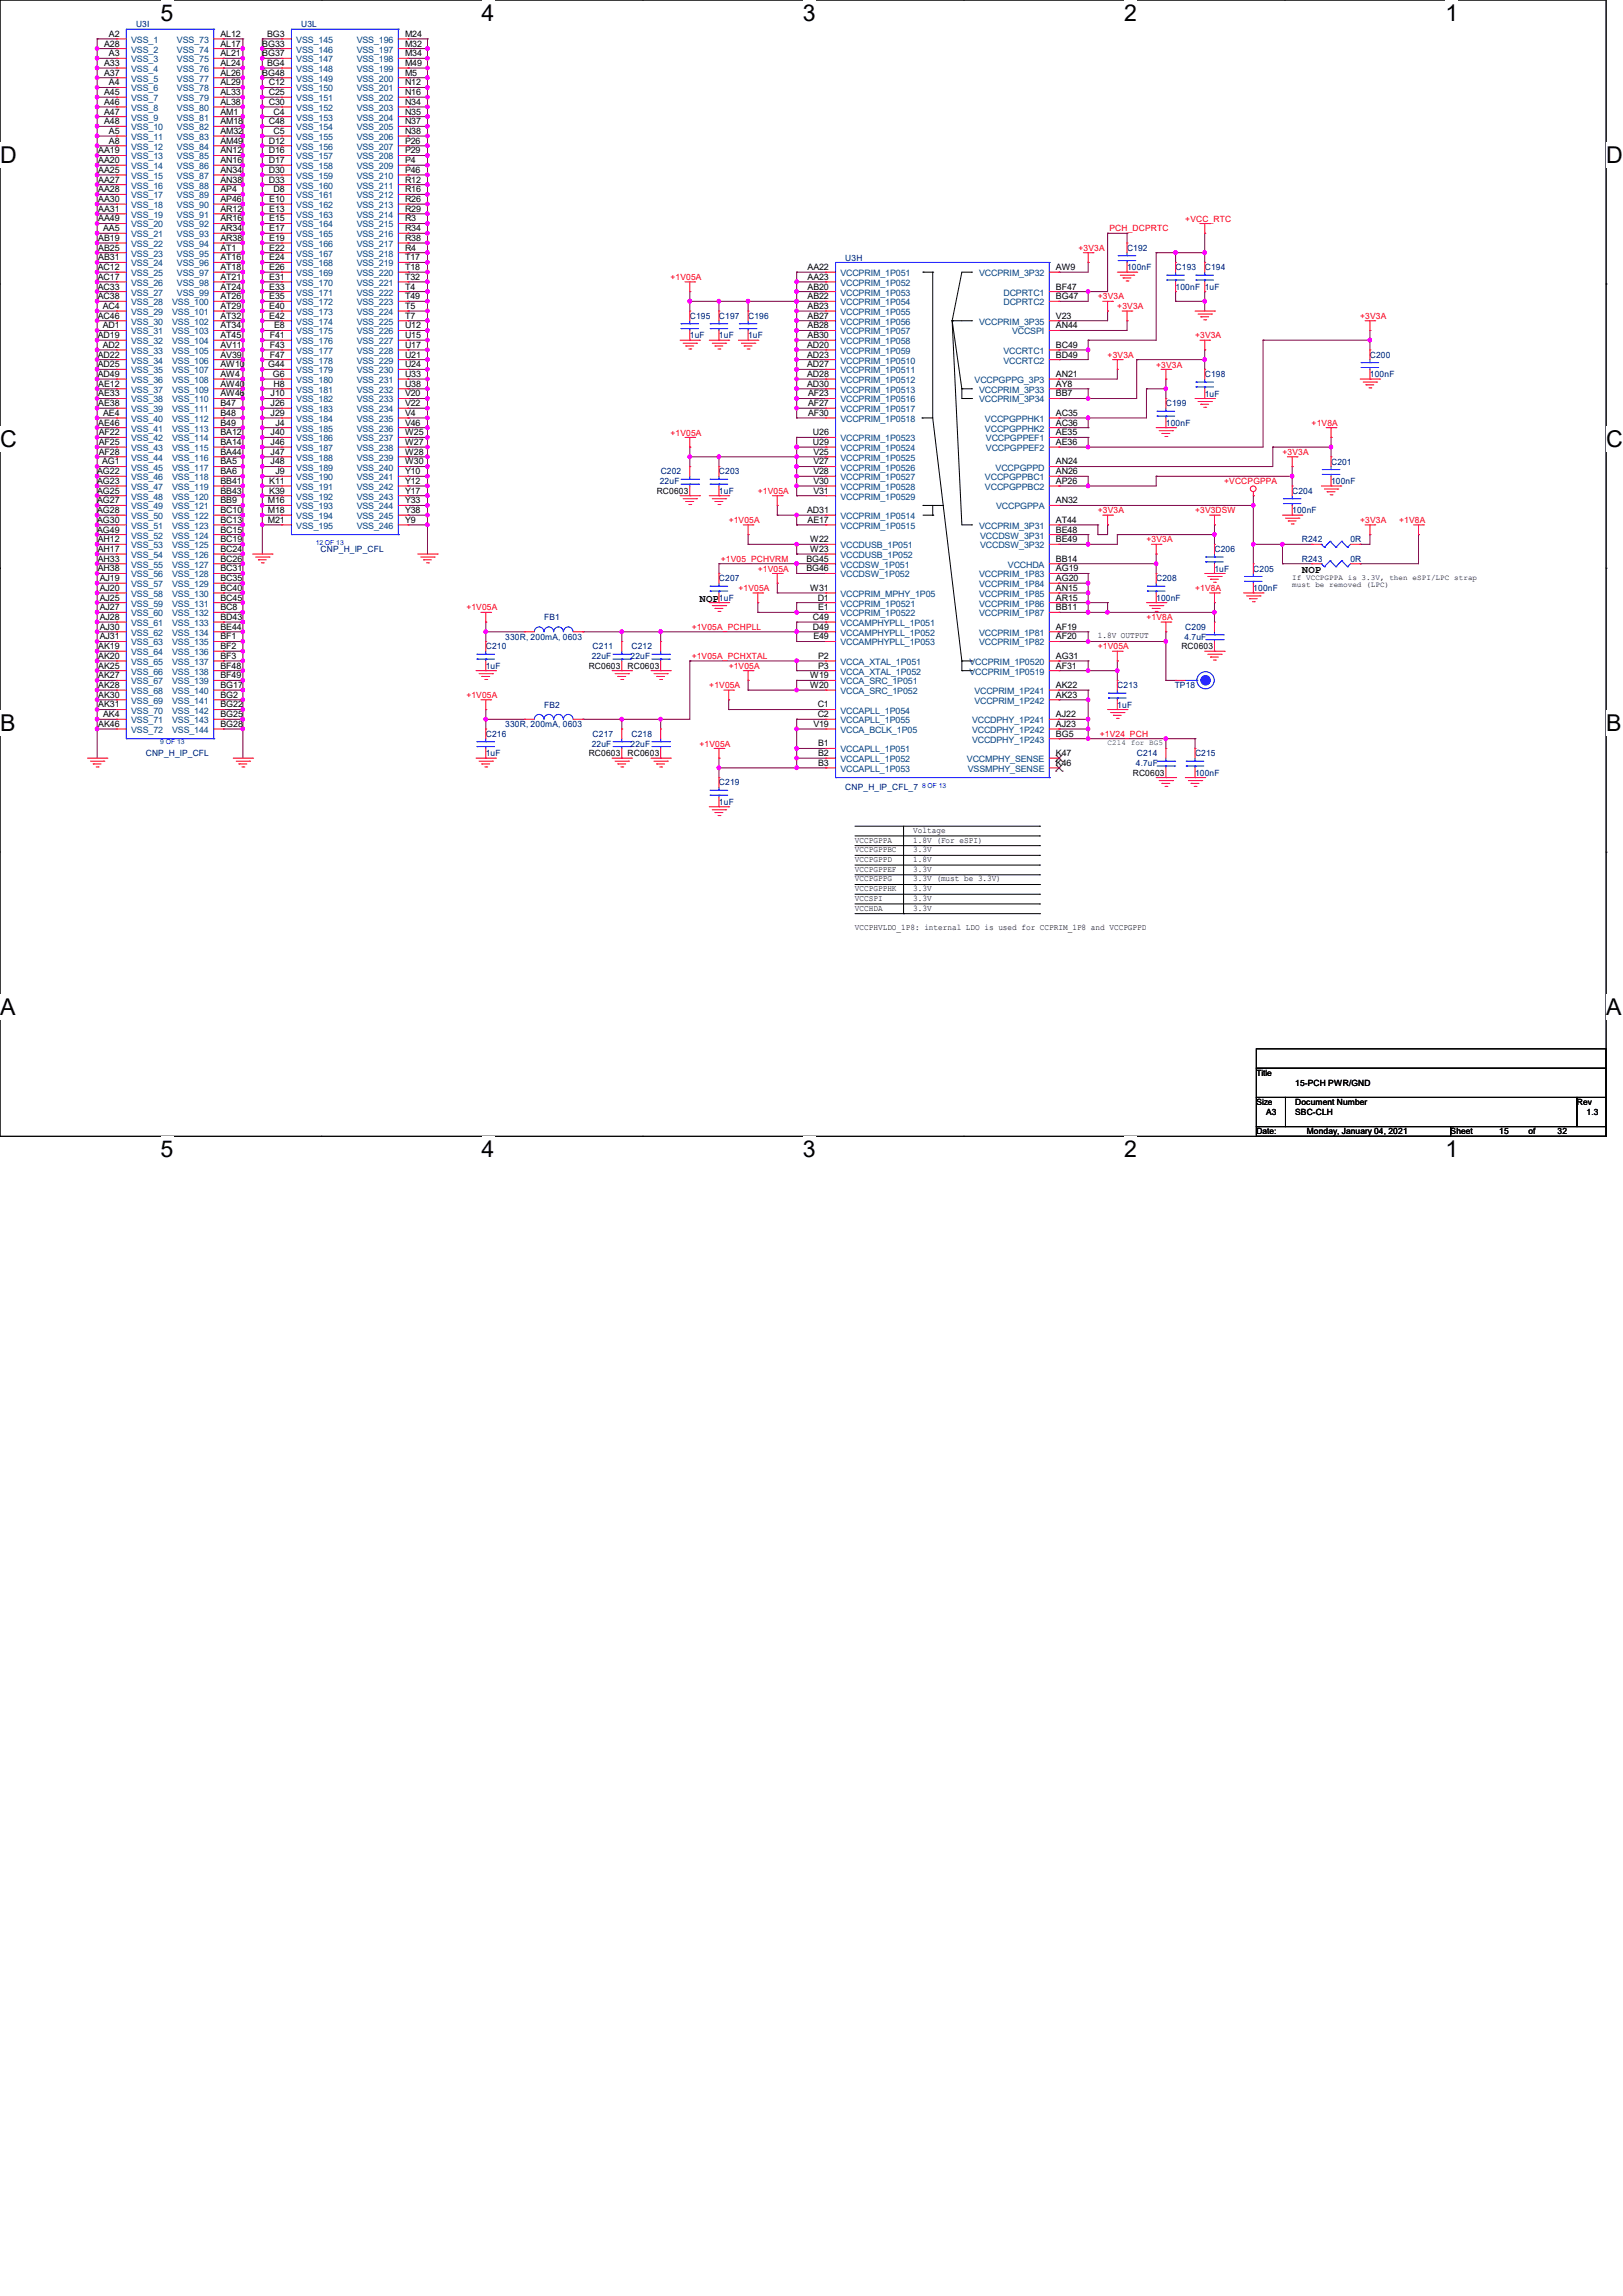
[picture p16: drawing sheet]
<svg xmlns="http://www.w3.org/2000/svg" width="297mm" height="420mm" viewBox="0 0 297 420" stroke-linecap="round" stroke-linejoin="round" font-family="sans-serif">
<defs><g id="words">
<g font-size="4.2">
<text x="29.4" y="3.8">5</text>
<text x="88.1" y="3.8">4</text>
<text x="146.9" y="3.8">3</text>
<text x="205.7" y="3.8">2</text>
<text x="264.5" y="3.8">1</text>
<text x="0" y="29.8">D</text>
<text x="293.9" y="29.8">D</text>
<text x="0" y="81.7">C</text>
<text x="293.9" y="81.7">C</text>
<text x="0" y="133.7">B</text>
<text x="293.9" y="133.7">B</text>
<text x="0" y="185.6">A</text>
<text x="293.9" y="185.6">A</text>
<text x="29.4" y="211.7">5</text>
<text x="88.1" y="211.7">4</text>
<text x="146.9" y="211.7">3</text>
<text x="205.7" y="211.7">2</text>
<text x="264.5" y="211.7">1</text>
</g>
<g font-size="1.9">
<text x="238.3" y="104.7">NOP</text>
<text x="128" y="110.1">NOP</text>
</g>
<g font-size="1.6" fill="#000080">
<text x="24.9" y="5">U3I</text>
<text x="55.1" y="5">U3L</text>
<text x="154.7" y="47.7">U3H</text>
<text x="206.2" y="45.9">C192</text>
<text x="206.2" y="49.4">100nF</text>
<text x="215.1" y="49.4">C193</text>
<text x="215.1" y="53">100nF 1uF</text>
<text x="220.5" y="49.4">C194</text>
<text x="126.2" y="58.3">C195</text>
<text x="131.6" y="58.3">C197</text>
<text x="136.9" y="58.3">C196</text>
<text x="126.2" y="61.9">1uF</text>
<text x="131.6" y="61.9">1uF</text>
<text x="136.9" y="61.9">1uF</text>
<text x="250.7" y="65.4">C200</text>
<text x="220.5" y="69">C198</text>
<text x="250.7" y="69">100nF</text>
<text x="213.4" y="74.3">C199</text>
<text x="213.4" y="77.9">100nF</text>
<text x="220.5" y="72.6">1uF</text>
<text x="120.7" y="88.6">22uF</text>
<text x="120.9" y="86.8">C202</text>
<text x="131.6" y="86.8">C203</text>
<text x="243.6" y="85">C201</text>
<text x="243.6" y="88.6">100nF</text>
<text x="131.6" y="90.3">1uF</text>
<text x="236.5" y="90.3">C204</text>
<text x="236.5" y="93.9">100nF</text>
<text x="58.7" y="101">CNP_H_IP_CFL</text>
<text x="222.2" y="101">C206</text>
<text x="238.3" y="99.2">R242</text>
<text x="247.1" y="99.2">0R</text>
<text x="131.6" y="106.3">C207</text>
<text x="211.6" y="106.3">C208</text>
<text x="222.2" y="104.6">1uF</text>
<text x="229.4" y="104.6">C205</text>
<text x="238.3" y="102.8">R243</text>
<text x="247.1" y="102.8">0R</text>
<text x="99.6" y="113.5">FB1</text>
<text x="131.6" y="109.9">1uF</text>
<text x="211.6" y="109.9">100nF</text>
<text x="229.4" y="108.1">100nF</text>
<text x="88.9" y="118.8">C210</text>
<text x="92.5" y="117">330R, 200mA, 0603</text>
<text x="108.5" y="118.8">C211</text>
<text x="115.6" y="118.8">C212</text>
<text x="216.7" y="117">4.7uF</text>
<text x="216.9" y="115.2">C209</text>
<text x="88.9" y="122.3">1uF</text>
<text x="108.3" y="120.6">22uF</text>
<text x="115.4" y="120.6">22uF</text>
<text x="204.5" y="125.9">C213</text>
<text x="215" y="125.9">TP18</text>
<text x="99.6" y="129.5">FB2</text>
<text x="204.5" y="129.5">1uF</text>
<text x="88.9" y="134.8">C216</text>
<text x="92.5" y="133">330R, 200mA, 0603</text>
<text x="108.3" y="136.6">22uF</text>
<text x="108.5" y="134.8">C217</text>
<text x="115.4" y="136.6">22uF</text>
<text x="115.6" y="134.8">C218</text>
<text x="26.7" y="138.3">CNP_H_IP_CFL</text>
<text x="88.9" y="138.3">1uF</text>
<text x="131.6" y="143.7">C219</text>
<text x="207.9" y="140.1">4.7uF</text>
<text x="208" y="138.3">C214</text>
<text x="218.7" y="138.3">C215</text>
<text x="218.7" y="141.9">100nF</text>
<text x="131.6" y="147.2">1uF</text>
<text x="154.7" y="144.6">CNP_H_IP_CFL_7</text>
</g>
<g font-size="1.6">
<text x="19" y="8.5">A28</text>
<text x="19.9" y="6.7">A2</text>
<text x="19.9" y="10.3">A3</text>
<text x="40.3" y="6.7">AL12</text>
<text x="40.3" y="8.5">AL17</text>
<text x="40.3" y="10.3">AL21</text>
<text x="48" y="10.3">BG37</text>
<text x="48" y="8.5">BG33</text>
<text x="48.9" y="6.7">BG3</text>
<text x="74.1" y="6.7">M24</text>
<text x="74.1" y="8.5">M32</text>
<text x="74.1" y="10.3">M34</text>
<text x="19" y="12.1">A33</text>
<text x="19" y="13.8">A37</text>
<text x="19" y="17.4">A45</text>
<text x="19.9" y="15.6">A4</text>
<text x="40.3" y="12.1">AL24</text>
<text x="40.3" y="13.8">AL26</text>
<text x="40.3" y="15.6">AL29</text>
<text x="40.3" y="17.4">AL33</text>
<text x="48" y="13.8">BG48</text>
<text x="48.9" y="12.1">BG4</text>
<text x="49.2" y="15.6">C12</text>
<text x="49.2" y="17.4">C25</text>
<text x="74.1" y="17.4">N16</text>
<text x="74.1" y="12.1">M49</text>
<text x="74.1" y="13.8">M5</text>
<text x="74.1" y="15.6">N12</text>
<text x="19" y="22.7">A48</text>
<text x="19" y="19.2">A46</text>
<text x="19" y="21">A47</text>
<text x="40.3" y="19.2">AL38</text>
<text x="40.3" y="21">AM1</text>
<text x="40.3" y="22.7">AM18</text>
<text x="49.2" y="19.2">C30</text>
<text x="49.2" y="22.7">C48</text>
<text x="50.1" y="21">C4</text>
<text x="74.1" y="19.2">N34</text>
<text x="74.1" y="21">N35</text>
<text x="74.1" y="22.7">N37</text>
<text x="18" y="28.1">AA19</text>
<text x="18" y="29.8">AA20</text>
<text x="19.9" y="24.5">A5</text>
<text x="19.9" y="26.3">A8</text>
<text x="40.3" y="24.5">AM32</text>
<text x="40.3" y="26.3">AM49</text>
<text x="40.3" y="28.1">AN12</text>
<text x="40.3" y="29.8">AN16</text>
<text x="49.2" y="29.8">D17</text>
<text x="49.2" y="26.3">D12</text>
<text x="49.2" y="28.1">D16</text>
<text x="50.1" y="24.5">C5</text>
<text x="74.1" y="24.5">N38</text>
<text x="74.1" y="26.3">P26</text>
<text x="74.1" y="28.1">P29</text>
<text x="74.1" y="29.8">P4</text>
<text x="18" y="31.6">AA25</text>
<text x="18" y="33.4">AA27</text>
<text x="18" y="35.2">AA28</text>
<text x="40.3" y="31.6">AN34</text>
<text x="40.3" y="33.4">AN38</text>
<text x="40.3" y="35.2">AP4</text>
<text x="49.2" y="31.6">D30</text>
<text x="49.2" y="33.4">D33</text>
<text x="50.1" y="35.2">D8</text>
<text x="74.1" y="31.6">P46</text>
<text x="74.1" y="33.4">R12</text>
<text x="74.1" y="35.2">R16</text>
<text x="18" y="38.7">AA31</text>
<text x="18" y="40.5">AA49</text>
<text x="18" y="37">AA30</text>
<text x="40.3" y="37">AP46</text>
<text x="40.3" y="38.7">AR12</text>
<text x="40.3" y="40.5">AR16</text>
<text x="49.3" y="37">E10</text>
<text x="49.3" y="38.7">E13</text>
<text x="49.3" y="40.5">E15</text>
<text x="74.1" y="37">R26</text>
<text x="74.1" y="38.7">R29</text>
<text x="74.1" y="40.5">R3</text>
<text x="18" y="44.1">AB19</text>
<text x="18" y="45.8">AB25</text>
<text x="18" y="47.6">AB31</text>
<text x="18.9" y="42.3">AA5</text>
<text x="40.3" y="42.3">AR34</text>
<text x="40.3" y="44.1">AR38</text>
<text x="40.3" y="45.8">AT1</text>
<text x="40.3" y="47.6">AT16</text>
<text x="49.3" y="42.3">E17</text>
<text x="49.3" y="44.1">E19</text>
<text x="49.3" y="45.8">E22</text>
<text x="49.3" y="47.6">E24</text>
<text x="74.1" y="42.3">R34</text>
<text x="74.1" y="44.1">R38</text>
<text x="74.1" y="45.8">R4</text>
<text x="74.1" y="47.6">T17</text>
<text x="17.9" y="49.4">AC12</text>
<text x="17.9" y="51.2">AC17</text>
<text x="17.9" y="53">AC33</text>
<text x="40.3" y="49.4">AT18</text>
<text x="40.3" y="51.2">AT21</text>
<text x="40.3" y="53">AT24</text>
<text x="49.3" y="49.4">E26</text>
<text x="49.3" y="51.2">E31</text>
<text x="49.3" y="53">E33</text>
<text x="74.1" y="49.4">T18</text>
<text x="74.1" y="51.2">T32</text>
<text x="74.1" y="53">T4</text>
<text x="147.8" y="49.4">AA22</text>
<text x="147.8" y="51.2">AA23</text>
<text x="147.8" y="53">AB20</text>
<text x="193.2" y="53">BF47</text>
<text x="193.2" y="49.4">AW9</text>
<text x="17.9" y="58.3">AC46</text>
<text x="17.9" y="54.7">AC38</text>
<text x="18.8" y="56.5">AC4</text>
<text x="40.3" y="54.7">AT26</text>
<text x="40.3" y="56.5">AT29</text>
<text x="40.3" y="58.3">AT32</text>
<text x="49.3" y="54.7">E35</text>
<text x="49.3" y="56.5">E40</text>
<text x="49.3" y="58.3">E42</text>
<text x="74.1" y="56.5">T5</text>
<text x="74.1" y="58.3">T7</text>
<text x="74.1" y="54.7">T49</text>
<text x="147.8" y="54.7">AB22</text>
<text x="147.8" y="56.5">AB23</text>
<text x="147.8" y="58.3">AB27</text>
<text x="193.2" y="58.3">V23</text>
<text x="193.2" y="54.7">BG47</text>
<text x="17.9" y="61.8">AD19</text>
<text x="17.9" y="65.4">AD22</text>
<text x="18.8" y="60.1">AD1</text>
<text x="18.8" y="63.6">AD2</text>
<text x="40.3" y="60.1">AT34</text>
<text x="40.3" y="61.8">AT45</text>
<text x="40.3" y="63.6">AV11</text>
<text x="40.3" y="65.4">AV39</text>
<text x="49.4" y="61.8">F41</text>
<text x="49.4" y="63.6">F43</text>
<text x="49.4" y="65.4">F47</text>
<text x="50.2" y="60.1">E8</text>
<text x="74.1" y="60.1">U12</text>
<text x="74.1" y="61.8">U15</text>
<text x="74.1" y="63.6">U17</text>
<text x="74.1" y="65.4">U21</text>
<text x="147.7" y="63.6">AD20</text>
<text x="147.7" y="65.4">AD23</text>
<text x="147.8" y="60.1">AB28</text>
<text x="147.8" y="61.8">AB30</text>
<text x="193.2" y="60.1">AN44</text>
<text x="193.2" y="65.4">BD49</text>
<text x="193.2" y="63.6">BC49</text>
<text x="17.9" y="67.2">AD25</text>
<text x="17.9" y="69">AD49</text>
<text x="18" y="70.7">AE12</text>
<text x="40.3" y="67.2">AW10</text>
<text x="40.3" y="69">AW4</text>
<text x="40.3" y="70.7">AW40</text>
<text x="49.1" y="67.2">G44</text>
<text x="50" y="69">G6</text>
<text x="50.1" y="70.7">H8</text>
<text x="74.1" y="67.2">U24</text>
<text x="74.1" y="69">U33</text>
<text x="74.1" y="70.7">U38</text>
<text x="147.7" y="67.2">AD27</text>
<text x="147.7" y="69">AD28</text>
<text x="147.7" y="70.7">AD30</text>
<text x="193.2" y="69">AN21</text>
<text x="193.2" y="70.7">AY8</text>
<text x="18" y="77.9">AE46</text>
<text x="18" y="72.5">AE33</text>
<text x="18" y="74.3">AE38</text>
<text x="18.9" y="76.1">AE4</text>
<text x="40.3" y="72.5">AW46</text>
<text x="40.3" y="74.3">B47</text>
<text x="40.3" y="76.1">B48</text>
<text x="40.3" y="77.9">B49</text>
<text x="49.5" y="72.5">J10</text>
<text x="49.5" y="74.3">J26</text>
<text x="49.5" y="76.1">J29</text>
<text x="50.4" y="77.9">J4</text>
<text x="74.1" y="76.1">V4</text>
<text x="74.1" y="77.9">V46</text>
<text x="74.1" y="72.5">V20</text>
<text x="74.1" y="74.3">V22</text>
<text x="147.9" y="72.5">AF23</text>
<text x="147.9" y="76.1">AF30</text>
<text x="147.9" y="74.3">AF27</text>
<text x="193.2" y="76.1">AC35</text>
<text x="193.2" y="77.9">AC36</text>
<text x="193.2" y="72.5">BB7</text>
<text x="18.1" y="79.6">AF22</text>
<text x="18.1" y="81.4">AF25</text>
<text x="18.1" y="83.2">AF28</text>
<text x="40.3" y="79.6">BA12</text>
<text x="40.3" y="81.4">BA14</text>
<text x="40.3" y="83.2">BA44</text>
<text x="49.5" y="79.6">J40</text>
<text x="49.5" y="81.4">J46</text>
<text x="49.5" y="83.2">J47</text>
<text x="74.1" y="79.6">W25</text>
<text x="74.1" y="81.4">W27</text>
<text x="74.1" y="83.2">W28</text>
<text x="148.8" y="81.4">U29</text>
<text x="148.8" y="79.6">U26</text>
<text x="148.8" y="83.2">V25</text>
<text x="193.2" y="79.6">AE35</text>
<text x="193.2" y="81.4">AE36</text>
<text x="17.8" y="86.7">AG22</text>
<text x="17.8" y="88.5">AG23</text>
<text x="18.7" y="85">AG1</text>
<text x="40.3" y="85">BA5</text>
<text x="40.3" y="86.7">BA6</text>
<text x="40.3" y="88.5">BB41</text>
<text x="49.3" y="88.5">K11</text>
<text x="49.5" y="85">J48</text>
<text x="50.4" y="86.7">J9</text>
<text x="74.1" y="85">W30</text>
<text x="74.1" y="86.7">Y10</text>
<text x="74.1" y="88.5">Y12</text>
<text x="148.8" y="88.5">V30</text>
<text x="148.8" y="86.7">V28</text>
<text x="148.8" y="85">V27</text>
<text x="193.2" y="85">AN24</text>
<text x="193.2" y="86.7">AN26</text>
<text x="193.2" y="88.5">AP26</text>
<text x="17.8" y="93.9">AG28</text>
<text x="17.8" y="95.6">AG30</text>
<text x="17.8" y="90.3">AG25</text>
<text x="17.8" y="92.1">AG27</text>
<text x="40.3" y="90.3">BB43</text>
<text x="40.3" y="92.1">BB9</text>
<text x="40.3" y="93.9">BC10</text>
<text x="40.3" y="95.6">BC13</text>
<text x="49" y="92.1">M16</text>
<text x="49" y="93.9">M18</text>
<text x="49" y="95.6">M21</text>
<text x="49.3" y="90.3">K39</text>
<text x="74.1" y="95.6">Y9</text>
<text x="74.1" y="90.3">Y17</text>
<text x="74.1" y="92.1">Y33</text>
<text x="74.1" y="93.9">Y38</text>
<text x="120.2" y="90.3">RC0603</text>
<text x="147.7" y="93.9">AD31</text>
<text x="147.8" y="95.6">AE17</text>
<text x="148.8" y="90.3">V31</text>
<text x="193.2" y="92.1">AN32</text>
<text x="193.2" y="95.6">AT44</text>
<text x="17.8" y="97.4">AG49</text>
<text x="17.9" y="99.2">AH12</text>
<text x="17.9" y="101">AH17</text>
<text x="40.3" y="99.2">BC19</text>
<text x="40.3" y="101">BC24</text>
<text x="40.3" y="97.4">BC15</text>
<text x="148.3" y="99.2">W22</text>
<text x="148.3" y="101">W23</text>
<text x="193.2" y="99.2">BE49</text>
<text x="193.2" y="97.4">BE48</text>
<text x="17.9" y="102.7">AH33</text>
<text x="17.9" y="104.5">AH38</text>
<text x="18.2" y="106.3">AJ19</text>
<text x="40.3" y="102.7">BC26</text>
<text x="40.3" y="104.5">BC31</text>
<text x="40.3" y="106.3">BC35</text>
<text x="147.6" y="102.7">BG45</text>
<text x="147.6" y="104.5">BG46</text>
<text x="193.2" y="104.5">AG19</text>
<text x="193.2" y="106.3">AG20</text>
<text x="193.2" y="102.7">BB14</text>
<text x="18.2" y="111.6">AJ27</text>
<text x="18.2" y="113.4">AJ28</text>
<text x="18.2" y="108.1">AJ20</text>
<text x="18.2" y="109.9">AJ25</text>
<text x="40.3" y="108.1">BC40</text>
<text x="40.3" y="109.9">BC45</text>
<text x="40.3" y="111.6">BC8</text>
<text x="40.3" y="113.4">BD43</text>
<text x="148.3" y="108.1">W31</text>
<text x="148.8" y="113.4">C49</text>
<text x="149.6" y="109.9">D1</text>
<text x="149.7" y="111.6">E1</text>
<text x="193.2" y="108.1">AN15</text>
<text x="193.2" y="111.6">BB11</text>
<text x="193.2" y="109.9">AR15</text>
<text x="18" y="118.7">AK19</text>
<text x="18.2" y="115.2">AJ30</text>
<text x="18.2" y="117">AJ31</text>
<text x="40.3" y="118.7">BF2</text>
<text x="40.3" y="115.2">BE44</text>
<text x="40.3" y="117">BF1</text>
<text x="148.8" y="115.2">D49</text>
<text x="148.8" y="117">E49</text>
<text x="193.2" y="115.2">AF19</text>
<text x="193.2" y="117">AF20</text>
<text x="200.9" y="116.8">1.8V OUTPUT</text>
<text x="216.2" y="118.8">RC0603</text>
<text x="18" y="120.5">AK20</text>
<text x="18" y="122.3">AK25</text>
<text x="18" y="124.1">AK27</text>
<text x="18" y="125.9">AK28</text>
<text x="40.3" y="120.5">BF3</text>
<text x="40.3" y="122.3">BF48</text>
<text x="40.3" y="124.1">BF49</text>
<text x="40.3" y="125.9">BG17</text>
<text x="107.7" y="122.3">RC0603</text>
<text x="114.8" y="122.3">RC0603</text>
<text x="148.3" y="124.1">W19</text>
<text x="148.3" y="125.9">W20</text>
<text x="149.7" y="120.5">P2</text>
<text x="149.7" y="122.3">P3</text>
<text x="193.2" y="122.3">AF31</text>
<text x="193.2" y="120.5">AG31</text>
<text x="193.2" y="125.9">AK22</text>
<text x="18" y="129.4">AK31</text>
<text x="18" y="127.6">AK30</text>
<text x="18.9" y="131.2">AK4</text>
<text x="40.3" y="127.6">BG2</text>
<text x="40.3" y="129.4">BG22</text>
<text x="40.3" y="131.2">BG25</text>
<text x="149.6" y="131.2">C2</text>
<text x="149.6" y="129.4">C1</text>
<text x="193.2" y="131.2">AJ22</text>
<text x="193.2" y="127.6">AK23</text>
<text x="18" y="133">AK46</text>
<text x="40.3" y="133">BG28</text>
<text x="148.8" y="133">V19</text>
<text x="149.7" y="136.5">B1</text>
<text x="193.2" y="133">AJ23</text>
<text x="193.2" y="134.7">BG5</text>
<text x="107.7" y="138.3">RC0603</text>
<text x="114.8" y="138.3">RC0603</text>
<text x="149.7" y="140.1">B3</text>
<text x="149.7" y="138.3">B2</text>
<text x="193.2" y="138.3">K47</text>
<text x="193.2" y="140.1">K46</text>
<text x="207.3" y="141.9">RC0603</text>
<text x="156.5" y="154.1">VCCPGPPA</text>
<text x="156.5" y="155.9">VCCPGPPBC</text>
<text x="167.1" y="152.4">Voltage</text>
<text x="167.1" y="154.1">1.8V (For eSPI)</text>
<text x="167.1" y="155.9">3.3V</text>
<text x="156.5" y="157.7">VCCPGPPD</text>
<text x="156.5" y="159.5">VCCPGPPEF</text>
<text x="156.5" y="161.2">VCCPGPPG</text>
<text x="167.1" y="159.5">3.3V</text>
<text x="167.1" y="161.2">3.3V (must be 3.3V)</text>
<text x="167.1" y="157.7">1.8V</text>
<text x="156.5" y="164.8">VCCSPI</text>
<text x="156.5" y="166.6">VCCHDA</text>
<text x="156.5" y="163">VCCPGPPHK</text>
<text x="167.1" y="163">3.3V</text>
<text x="167.1" y="164.8">3.3V</text>
<text x="167.1" y="166.6">3.3V</text>
<text x="156.5" y="170.1">VCCPHVLDO_1P8: internal LDO is used for CCPRIM_1P8 and VCCPGPPD</text>
<text x="229.9" y="196.8">Title</text>
<text x="229.9" y="202.2">Size</text>
<text x="231.7" y="204">A3</text>
<text x="237" y="202.2">Document Number</text>
<text x="237" y="204">SBC-CLH</text>
<text x="237" y="198.6">15-PCH PWR/GND</text>
<text x="288.6" y="202.2">Rev</text>
<text x="290.4" y="204">1.3</text>
<text x="229.9" y="207.5">Date:</text>
<text x="239.1" y="207.5">Monday, January 04, 2021</text>
<text x="265.5" y="207.5">Sheet</text>
<text x="274.4" y="207.5">15</text>
<text x="279.7" y="207.5">of</text>
<text x="285" y="207.5">32</text>
</g>
<g font-size="1.6" fill="#004080">
<text x="24" y="7.8">VSS_1</text>
<text x="24" y="9.6">VSS_2</text>
<text x="24" y="11.4">VSS_3</text>
<text x="32.4" y="7.8">VSS_73</text>
<text x="32.4" y="9.6">VSS_74</text>
<text x="32.4" y="11.4">VSS_75</text>
<text x="54.2" y="11.4">VSS_147</text>
<text x="54.2" y="7.8">VSS_145</text>
<text x="54.2" y="9.6">VSS_146</text>
<text x="65.3" y="7.8">VSS_196</text>
<text x="65.3" y="9.6">VSS_197</text>
<text x="65.3" y="11.4">VSS_198</text>
<text x="24" y="13.2">VSS_4</text>
<text x="24" y="14.9">VSS_5</text>
<text x="24" y="16.7">VSS_6</text>
<text x="32.4" y="13.2">VSS_76</text>
<text x="32.4" y="14.9">VSS_77</text>
<text x="32.4" y="16.7">VSS_78</text>
<text x="54.2" y="13.2">VSS_148</text>
<text x="54.2" y="14.9">VSS_149</text>
<text x="54.2" y="16.7">VSS_150</text>
<text x="65.3" y="13.2">VSS_199</text>
<text x="65.3" y="14.9">VSS_200</text>
<text x="65.3" y="16.7">VSS_201</text>
<text x="24" y="23.8">VSS_10</text>
<text x="24" y="18.5">VSS_7</text>
<text x="24" y="20.3">VSS_8</text>
<text x="24" y="22.1">VSS_9</text>
<text x="32.4" y="20.3">VSS_80</text>
<text x="32.4" y="22.1">VSS_81</text>
<text x="32.4" y="23.8">VSS_82</text>
<text x="32.4" y="18.5">VSS_79</text>
<text x="54.2" y="18.5">VSS_151</text>
<text x="54.2" y="20.3">VSS_152</text>
<text x="54.2" y="22.1">VSS_153</text>
<text x="54.2" y="23.8">VSS_154</text>
<text x="65.3" y="18.5">VSS_202</text>
<text x="65.3" y="20.3">VSS_203</text>
<text x="65.3" y="22.1">VSS_204</text>
<text x="65.3" y="23.8">VSS_205</text>
<text x="24" y="25.6">VSS_11</text>
<text x="24" y="27.4">VSS_12</text>
<text x="24" y="29.2">VSS_13</text>
<text x="32.4" y="25.6">VSS_83</text>
<text x="32.4" y="27.4">VSS_84</text>
<text x="32.4" y="29.2">VSS_85</text>
<text x="54.2" y="25.6">VSS_155</text>
<text x="54.2" y="27.4">VSS_156</text>
<text x="54.2" y="29.2">VSS_157</text>
<text x="65.3" y="25.6">VSS_206</text>
<text x="65.3" y="27.4">VSS_207</text>
<text x="65.3" y="29.2">VSS_208</text>
<text x="24" y="30.9">VSS_14</text>
<text x="24" y="32.7">VSS_15</text>
<text x="24" y="34.5">VSS_16</text>
<text x="32.4" y="30.9">VSS_86</text>
<text x="32.4" y="32.7">VSS_87</text>
<text x="32.4" y="34.5">VSS_88</text>
<text x="54.2" y="30.9">VSS_158</text>
<text x="54.2" y="32.7">VSS_159</text>
<text x="54.2" y="34.5">VSS_160</text>
<text x="65.3" y="30.9">VSS_209</text>
<text x="65.3" y="32.7">VSS_210</text>
<text x="65.3" y="34.5">VSS_211</text>
<text x="24" y="39.8">VSS_19</text>
<text x="24" y="41.6">VSS_20</text>
<text x="24" y="36.3">VSS_17</text>
<text x="24" y="38.1">VSS_18</text>
<text x="32.4" y="38.1">VSS_90</text>
<text x="32.4" y="39.8">VSS_91</text>
<text x="32.4" y="41.6">VSS_92</text>
<text x="32.4" y="36.3">VSS_89</text>
<text x="54.2" y="36.3">VSS_161</text>
<text x="54.2" y="38.1">VSS_162</text>
<text x="54.2" y="39.8">VSS_163</text>
<text x="54.2" y="41.6">VSS_164</text>
<text x="65.3" y="38.1">VSS_213</text>
<text x="65.3" y="39.8">VSS_214</text>
<text x="65.3" y="41.6">VSS_215</text>
<text x="65.3" y="36.3">VSS_212</text>
<text x="24" y="43.4">VSS_21</text>
<text x="24" y="45.2">VSS_22</text>
<text x="24" y="46.9">VSS_23</text>
<text x="32.4" y="43.4">VSS_93</text>
<text x="32.4" y="45.2">VSS_94</text>
<text x="32.4" y="46.9">VSS_95</text>
<text x="54.2" y="43.4">VSS_165</text>
<text x="54.2" y="45.2">VSS_166</text>
<text x="54.2" y="46.9">VSS_167</text>
<text x="65.3" y="43.4">VSS_216</text>
<text x="65.3" y="45.2">VSS_217</text>
<text x="65.3" y="46.9">VSS_218</text>
<text x="24" y="48.7">VSS_24</text>
<text x="24" y="50.5">VSS_25</text>
<text x="24" y="52.3">VSS_26</text>
<text x="32.4" y="48.7">VSS_96</text>
<text x="32.4" y="50.5">VSS_97</text>
<text x="32.4" y="52.3">VSS_98</text>
<text x="54.2" y="50.5">VSS_169</text>
<text x="54.2" y="52.3">VSS_170</text>
<text x="54.2" y="48.7">VSS_168</text>
<text x="65.3" y="48.7">VSS_219</text>
<text x="65.3" y="50.5">VSS_220</text>
<text x="65.3" y="52.3">VSS_221</text>
<text x="153.8" y="50.5">VCCPRIM_1P051</text>
<text x="153.8" y="52.3">VCCPRIM_1P052</text>
<text x="179.2" y="50.5">VCCPRIM_3P32</text>
<text x="24" y="59.4">VSS_30</text>
<text x="24" y="54.1">VSS_27</text>
<text x="24" y="55.8">VSS_28</text>
<text x="24" y="57.6">VSS_29</text>
<text x="31.5" y="55.8">VSS_100</text>
<text x="31.5" y="57.6">VSS_101</text>
<text x="31.5" y="59.4">VSS_102</text>
<text x="32.4" y="54.1">VSS_99</text>
<text x="54.2" y="54.1">VSS_171</text>
<text x="54.2" y="55.8">VSS_172</text>
<text x="54.2" y="57.6">VSS_173</text>
<text x="54.2" y="59.4">VSS_174</text>
<text x="65.3" y="57.6">VSS_224</text>
<text x="65.3" y="59.4">VSS_225</text>
<text x="65.3" y="54.1">VSS_222</text>
<text x="65.3" y="55.8">VSS_223</text>
<text x="153.8" y="54.1">VCCPRIM_1P053</text>
<text x="153.8" y="55.8">VCCPRIM_1P054</text>
<text x="153.8" y="57.6">VCCPRIM_1P055</text>
<text x="153.8" y="59.4">VCCPRIM_1P056</text>
<text x="179.2" y="59.4">VCCPRIM_3P35</text>
<text x="183.6" y="55.8">DCPRTC2</text>
<text x="183.6" y="54.1">DCPRTC1</text>
<text x="24" y="61.2">VSS_31</text>
<text x="24" y="63">VSS_32</text>
<text x="24" y="64.7">VSS_33</text>
<text x="31.5" y="61.2">VSS_103</text>
<text x="31.5" y="63">VSS_104</text>
<text x="31.5" y="64.7">VSS_105</text>
<text x="54.2" y="61.2">VSS_175</text>
<text x="54.2" y="63">VSS_176</text>
<text x="54.2" y="64.7">VSS_177</text>
<text x="65.3" y="61.2">VSS_226</text>
<text x="65.3" y="63">VSS_227</text>
<text x="65.3" y="64.7">VSS_228</text>
<text x="153.8" y="61.2">VCCPRIM_1P057</text>
<text x="153.8" y="63">VCCPRIM_1P058</text>
<text x="153.8" y="64.7">VCCPRIM_1P059</text>
<text x="183.6" y="64.7">VCCRTC1</text>
<text x="185.2" y="61.2">VCCSPI</text>
<text x="24" y="66.5">VSS_34</text>
<text x="24" y="68.3">VSS_35</text>
<text x="24" y="70.1">VSS_36</text>
<text x="24" y="71.8">VSS_37</text>
<text x="31.5" y="66.5">VSS_106</text>
<text x="31.5" y="68.3">VSS_107</text>
<text x="31.5" y="70.1">VSS_108</text>
<text x="31.5" y="71.8">VSS_109</text>
<text x="54.2" y="70.1">VSS_180</text>
<text x="54.2" y="71.8">VSS_181</text>
<text x="54.2" y="66.5">VSS_178</text>
<text x="54.2" y="68.3">VSS_179</text>
<text x="65.3" y="66.5">VSS_229</text>
<text x="65.3" y="68.3">VSS_230</text>
<text x="65.3" y="70.1">VSS_231</text>
<text x="65.3" y="71.8">VSS_232</text>
<text x="153.8" y="66.5">VCCPRIM_1P0510</text>
<text x="153.8" y="68.3">VCCPRIM_1P0511</text>
<text x="153.8" y="70.1">VCCPRIM_1P0512</text>
<text x="153.8" y="71.8">VCCPRIM_1P0513</text>
<text x="178.3" y="70.1">VCCPGPPG_3P3</text>
<text x="179.2" y="71.8">VCCPRIM_3P33</text>
<text x="183.6" y="66.5">VCCRTC2</text>
<text x="24" y="77.2">VSS_40</text>
<text x="24" y="73.6">VSS_38</text>
<text x="24" y="75.4">VSS_39</text>
<text x="31.5" y="73.6">VSS_110</text>
<text x="31.5" y="75.4">VSS_111</text>
<text x="31.5" y="77.2">VSS_112</text>
<text x="54.2" y="73.6">VSS_182</text>
<text x="54.2" y="75.4">VSS_183</text>
<text x="54.2" y="77.2">VSS_184</text>
<text x="65.3" y="77.2">VSS_235</text>
<text x="65.3" y="73.6">VSS_233</text>
<text x="65.3" y="75.4">VSS_234</text>
<text x="153.8" y="73.6">VCCPRIM_1P0516</text>
<text x="153.8" y="77.2">VCCPRIM_1P0518</text>
<text x="153.8" y="75.4">VCCPRIM_1P0517</text>
<text x="179.2" y="73.6">VCCPRIM_3P34</text>
<text x="180.3" y="77.2">VCCPGPPHK1</text>
<text x="24" y="79">VSS_41</text>
<text x="24" y="80.7">VSS_42</text>
<text x="24" y="82.5">VSS_43</text>
<text x="31.5" y="80.7">VSS_114</text>
<text x="31.5" y="82.5">VSS_115</text>
<text x="31.5" y="79">VSS_113</text>
<text x="54.2" y="79">VSS_185</text>
<text x="54.2" y="80.7">VSS_186</text>
<text x="54.2" y="82.5">VSS_187</text>
<text x="65.3" y="79">VSS_236</text>
<text x="65.3" y="80.7">VSS_237</text>
<text x="65.3" y="82.5">VSS_238</text>
<text x="153.8" y="82.5">VCCPRIM_1P0524</text>
<text x="153.8" y="80.7">VCCPRIM_1P0523</text>
<text x="180.3" y="79">VCCPGPPHK2</text>
<text x="180.4" y="80.7">VCCPGPPEF1</text>
<text x="180.4" y="82.5">VCCPGPPEF2</text>
<text x="24" y="84.3">VSS_44</text>
<text x="24" y="86.1">VSS_45</text>
<text x="24" y="87.8">VSS_46</text>
<text x="24" y="89.6">VSS_47</text>
<text x="31.5" y="84.3">VSS_116</text>
<text x="31.5" y="86.1">VSS_117</text>
<text x="31.5" y="87.8">VSS_118</text>
<text x="31.5" y="89.6">VSS_119</text>
<text x="54.2" y="87.8">VSS_190</text>
<text x="54.2" y="89.6">VSS_191</text>
<text x="54.2" y="84.3">VSS_188</text>
<text x="54.2" y="86.1">VSS_189</text>
<text x="65.3" y="84.3">VSS_239</text>
<text x="65.3" y="86.1">VSS_240</text>
<text x="65.3" y="87.8">VSS_241</text>
<text x="65.3" y="89.6">VSS_242</text>
<text x="153.8" y="89.6">VCCPRIM_1P0528</text>
<text x="153.8" y="87.8">VCCPRIM_1P0527</text>
<text x="153.8" y="86.1">VCCPRIM_1P0526</text>
<text x="153.8" y="84.3">VCCPRIM_1P0525</text>
<text x="180.3" y="87.8">VCCPGPPBC1</text>
<text x="180.3" y="89.6">VCCPGPPBC2</text>
<text x="182.2" y="86.1">VCCPGPPD</text>
<text x="24" y="95">VSS_50</text>
<text x="24" y="91.4">VSS_48</text>
<text x="24" y="93.2">VSS_49</text>
<text x="31.5" y="91.4">VSS_120</text>
<text x="31.5" y="93.2">VSS_121</text>
<text x="31.5" y="95">VSS_122</text>
<text x="54.2" y="91.4">VSS_192</text>
<text x="54.2" y="93.2">VSS_193</text>
<text x="54.2" y="95">VSS_194</text>
<text x="65.3" y="91.4">VSS_243</text>
<text x="65.3" y="93.2">VSS_244</text>
<text x="65.3" y="95">VSS_245</text>
<text x="153.8" y="95">VCCPRIM_1P0514</text>
<text x="153.8" y="91.4">VCCPRIM_1P0529</text>
<text x="182.3" y="93.2">VCCPGPPA</text>
<text x="24" y="96.7">VSS_51</text>
<text x="24" y="98.5">VSS_52</text>
<text x="24" y="100.3">VSS_53</text>
<text x="31.5" y="100.3">VSS_125</text>
<text x="31.5" y="96.7">VSS_123</text>
<text x="31.5" y="98.5">VSS_124</text>
<text x="54.2" y="96.7">VSS_195</text>
<text x="65.3" y="96.7">VSS_246</text>
<text x="153.8" y="96.7">VCCPRIM_1P0515</text>
<text x="153.8" y="100.3">VCCDUSB_1P051</text>
<text x="179.2" y="96.7">VCCPRIM_3P31</text>
<text x="179.4" y="100.3">VCCDSW_3P32</text>
<text x="179.4" y="98.5">VCCDSW_3P31</text>
<text x="24" y="102.1">VSS_54</text>
<text x="24" y="103.8">VSS_55</text>
<text x="24" y="105.6">VSS_56</text>
<text x="24" y="107.4">VSS_57</text>
<text x="31.5" y="102.1">VSS_126</text>
<text x="31.5" y="103.8">VSS_127</text>
<text x="31.5" y="105.6">VSS_128</text>
<text x="31.5" y="107.4">VSS_129</text>
<text x="153.8" y="102.1">VCCDUSB_1P052</text>
<text x="153.8" y="103.8">VCCDSW_1P051</text>
<text x="153.8" y="105.6">VCCDSW_1P052</text>
<text x="179.2" y="105.6">VCCPRIM_1P83</text>
<text x="179.2" y="107.4">VCCPRIM_1P84</text>
<text x="184.4" y="103.8">VCCHDA</text>
<text x="24" y="112.7">VSS_60</text>
<text x="24" y="109.2">VSS_58</text>
<text x="24" y="111">VSS_59</text>
<text x="31.5" y="109.2">VSS_130</text>
<text x="31.5" y="111">VSS_131</text>
<text x="31.5" y="112.7">VSS_132</text>
<text x="153.8" y="109.2">VCCPRIM_MPHY_1P05</text>
<text x="153.8" y="112.7">VCCPRIM_1P0522</text>
<text x="153.8" y="111">VCCPRIM_1P0521</text>
<text x="179.2" y="109.2">VCCPRIM_1P85</text>
<text x="179.2" y="112.7">VCCPRIM_1P87</text>
<text x="179.2" y="111">VCCPRIM_1P86</text>
<text x="24" y="114.5">VSS_61</text>
<text x="24" y="116.3">VSS_62</text>
<text x="24" y="118.1">VSS_63</text>
<text x="24" y="119.8">VSS_64</text>
<text x="31.5" y="119.8">VSS_136</text>
<text x="31.5" y="114.5">VSS_133</text>
<text x="31.5" y="116.3">VSS_134</text>
<text x="31.5" y="118.1">VSS_135</text>
<text x="153.8" y="114.5">VCCAMPHYPLL_1P051</text>
<text x="153.8" y="116.3">VCCAMPHYPLL_1P052</text>
<text x="153.8" y="118.1">VCCAMPHYPLL_1P053</text>
<text x="179.2" y="116.3">VCCPRIM_1P81</text>
<text x="179.2" y="118.1">VCCPRIM_1P82</text>
<text x="24" y="121.6">VSS_65</text>
<text x="24" y="123.4">VSS_66</text>
<text x="24" y="125.2">VSS_67</text>
<text x="31.5" y="121.6">VSS_137</text>
<text x="31.5" y="123.4">VSS_138</text>
<text x="31.5" y="125.2">VSS_139</text>
<text x="153.8" y="121.6">VCCA_XTAL_1P051</text>
<text x="153.8" y="123.4">VCCA_XTAL_1P052</text>
<text x="153.8" y="125.2">VCCA_SRC_1P051</text>
<text x="177.4" y="123.4">VCCPRIM_1P0519</text>
<text x="177.4" y="121.6">VCCPRIM_1P0520</text>
<text x="24" y="130.5">VSS_70</text>
<text x="24" y="127">VSS_68</text>
<text x="24" y="128.7">VSS_69</text>
<text x="31.5" y="127">VSS_140</text>
<text x="31.5" y="128.7">VSS_141</text>
<text x="31.5" y="130.5">VSS_142</text>
<text x="153.8" y="127">VCCA_SRC_1P052</text>
<text x="153.8" y="130.5">VCCAPLL_1P054</text>
<text x="178.3" y="128.7">VCCPRIM_1P242</text>
<text x="178.3" y="127">VCCPRIM_1P241</text>
<text x="24" y="132.3">VSS_71</text>
<text x="24" y="134.1">VSS_72</text>
<text x="31.5" y="132.3">VSS_143</text>
<text x="31.5" y="134.1">VSS_144</text>
<text x="153.8" y="132.3">VCCAPLL_1P055</text>
<text x="153.8" y="137.6">VCCAPLL_1P051</text>
<text x="153.8" y="134.1">VCCA_BCLK_1P05</text>
<text x="177.9" y="132.3">VCCDPHY_1P241</text>
<text x="177.9" y="134.1">VCCDPHY_1P242</text>
<text x="177.9" y="135.8">VCCDPHY_1P243</text>
<text x="153.8" y="141.2">VCCAPLL_1P053</text>
<text x="153.8" y="139.4">VCCAPLL_1P052</text>
<text x="177" y="139.4">VCCMPHY_SENSE</text>
<text x="177.1" y="141.2">VSSMPHY_SENSE</text>
</g>
<g font-size="1.6" fill="#f00">
<text x="216.9" y="40.6">+VCC_RTC</text>
<text x="197.4" y="45.9">+3V3A</text>
<text x="203" y="42.3">PCH_DCPRTC</text>
<text x="122.7" y="51.2">+1V05A</text>
<text x="200.9" y="54.8">+3V3A</text>
<text x="204.5" y="56.6">+3V3A</text>
<text x="248.9" y="58.3">+3V3A</text>
<text x="202.7" y="65.4">+3V3A</text>
<text x="218.7" y="61.9">+3V3A</text>
<text x="211.6" y="67.2">+3V3A</text>
<text x="240" y="77.9">+1V8A</text>
<text x="122.7" y="79.7">+1V05A</text>
<text x="234.7" y="83.2">+3V3A</text>
<text x="224" y="88.6">+VCCPGPPA</text>
<text x="133.3" y="95.7">+1V05A</text>
<text x="138.7" y="90.3">+1V05A</text>
<text x="200.9" y="93.9">+3V3A</text>
<text x="218.7" y="93.9">+3V3DSW</text>
<text x="248.9" y="95.7">+3V3A</text>
<text x="256" y="95.7">+1V8A</text>
<text x="209.8" y="99.2">+3V3A</text>
<text x="131.9" y="102.8">+1V05_PCHVRM</text>
<text x="138.7" y="104.6">+1V05A</text>
<text x="85.3" y="111.7">+1V05A</text>
<text x="135.1" y="108.1">+1V05A</text>
<text x="209.8" y="113.5">+1V8A</text>
<text x="218.7" y="108.1">+1V8A</text>
<text x="126.6" y="115.2">+1V05A_PCHPLL</text>
<text x="200.9" y="118.8">+1V05A</text>
<text x="126.6" y="120.6">+1V05A_PCHXTAL</text>
<text x="129.8" y="125.9">+1V05A</text>
<text x="133.3" y="122.3">+1V05A</text>
<text x="85.3" y="127.7">+1V05A</text>
<text x="128" y="136.6">+1V05A</text>
<text x="201.3" y="134.8">+1V24_PCH</text>
</g>
<g font-size="1.4">
<text x="236.5" y="106">If VCCPGPPA is 3.3V, then eSPI/LPC strap</text>
<text x="236.5" y="107.4">must be removed (LPC)</text>
</g>
<text font-size="1.4" fill="#008000" x="202.7" y="136.3">C214 for BG5</text>
<g font-size="1.3" fill="#00f">
<text x="57.8" y="99.7">12 OF 13</text>
<text x="29.3" y="136.1">9 OF 13</text>
<text x="168.7" y="144.1">8 OF 13</text>
</g>
</g></defs>
<path d="M0 0h293.9v207.9h-293.9z" fill="none" stroke="#000" stroke-width=".18"/>
<g fill="#fff">
<path d="M29.4 0h2.3v4.7h-2.3z"/>
<path d="M29.4 207.9h2.3v4.7h-2.3z"/>
</g>
<path d="M58.8 0h.1M58.8 207.9h.1" fill="none" stroke="#000" stroke-width=".18"/>
<g fill="#fff">
<path d="M88.1 0h2.4v4.7h-2.4z"/>
<path d="M88.1 207.9h2.4v4.7h-2.4z"/>
</g>
<path d="M117.6 0h.1M117.6 207.9h.1" fill="none" stroke="#000" stroke-width=".18"/>
<g fill="#fff">
<path d="M146.9 0h2.4v4.7h-2.4z"/>
<path d="M146.9 207.9h2.4v4.7h-2.4z"/>
</g>
<path d="M176.3 0h.1M176.3 207.9h.1" fill="none" stroke="#000" stroke-width=".18"/>
<g fill="#fff">
<path d="M205.7 0h2.4v4.7h-2.4z"/>
<path d="M205.7 207.9h2.4v4.7h-2.4z"/>
</g>
<path d="M235.1 0h.1M235.1 207.9h.1" fill="none" stroke="#000" stroke-width=".18"/>
<g fill="#fff">
<path d="M264.5 0h2.4v4.7h-2.4z"/>
<path d="M264.5 207.9h2.4v4.7h-2.4z"/>
<path d="M0 26h3v4.7h-3z"/>
<path d="M293.9 26h3.1v4.7h-3.1z"/>
<path d="M0 77.9h3v4.7h-3z"/>
<path d="M293.9 77.9h3.1v4.7h-3.1z"/>
</g>
<path d="M0 51.9h.1M293.9 51.9h.1" fill="none" stroke="#000" stroke-width=".18"/>
<g fill="#fff">
<path d="M0 129.9h2.8v4.7h-2.8z"/>
<path d="M293.9 129.9h2.9v4.7h-2.9z"/>
</g>
<path d="M0 103.9h.1M293.9 103.9h.1" fill="none" stroke="#000" stroke-width=".18"/>
<g fill="#fff">
<path d="M0 181.8h2.8v4.8h-2.8z"/>
<path d="M293.8 181.8h3v4.8h-3z"/>
</g>
<g fill="none" stroke="#000" stroke-width=".18">
<path d="M168.9 49.8h.1M168.9 49.8h1.8M170.7 49.8h.1M170.7 49.8v26.7M174.2 58.7h.1M174.2 58.7h3.6M174.2 58.7l1.8 37.3h1.8M174.2 58.7l1.8 12.4M177.8 49.8h.1M177.8 58.7h.1M177.8 49.8h-1.8l-1.8 8.9M168.7 76.5h.1"/>
<path d="M168.7 76.5h2M170.7 76.5l5.3 44.4M176 71.1h.1M176 71.1h1.8M176 71.1v1.8h1.8M177.8 71.1h.1M177.8 72.9h.1M168.9 92.5h.1M168.9 94.2h1.8M168.9 92.5h3.6M170.7 94.2h.1M170.7 92.5v1.7"/>
<path d="M172.5 92.5h.1M177.8 96h.1M176 122.7h.1M176 120.9h.1M176 120.9v1.8M176 120.9h1.8M176 122.7h1.8M177.8 120.9h.1M177.8 122.7h.1M0 155.9h.1M156.5 158.2h33.7M156.5 156.5h33.7"/>
<path d="M156.5 154.7h33.7M156.5 152.9h33.7M156.5 151.1h33.7M165.4 151.1v16M190.2 158.2h.1M190.2 156.5h.1M190.2 154.7h.1M190.2 152.9h.1M190.2 151.1h.1M293.9 155.9h.1M156.5 167.1h33.7M156.5 165.4h33.7"/>
<path d="M156.5 163.6h33.7M156.5 161.8h33.7M156.5 160h33.7M165.4 167.1h.1M190.2 167.1h.1M190.2 165.4h.1M190.2 163.6h.1M190.2 161.8h.1M190.2 160h.1M229.9 191.9h64v3.5h-64zM229.9 195.4h64v5.3h-64zM229.9 200.7h5.3v5.4h-5.3z"/>
<path d="M229.9 206.1h35.6v1.8h-35.6zM235.2 200.7h53.4v5.4h-53.4zM265.5 206.1h28.4v1.8h-28.4zM288.6 200.7h5.3v5.4h-5.3z"/>
</g>
<g fill="none" stroke="#800040" stroke-width=".18">
<path d="M17.8 7.1h.1M17.8 10.7h.1M17.8 16h.1M17.8 12.4h.1M17.8 14.2h.1M17.8 17.8h.1M17.8 19.6h.1M17.8 8.9h.1M17.8 7.1v131.6M17.8 8.9h3.5M17.8 10.7h3.5M17.8 12.4h3.5"/>
<path d="M17.8 16h3.5M17.8 17.8h3.5M17.8 14.2h3.5M17.8 19.6h3.5M17.8 7.1h3.5M40.9 7.1h.1M40.9 8.9h.1M40.9 17.8h.1M40.9 19.6h.1M40.9 12.4h.1M40.9 14.2h.1M40.9 16h.1"/>
<path d="M40.9 10.7h.1M40.9 8.9h3.5M40.9 10.7h3.5M40.9 12.4h3.5M40.9 16h3.5M40.9 17.8h3.5M40.9 14.2h3.5M40.9 19.6h3.5M40.9 7.1h3.5M44.4 7.1h.1M44.4 17.8h.1M44.4 12.4h.1"/>
<path d="M44.4 14.2h.1M44.4 19.6h.1M44.4 10.7h.1M44.4 16h.1M44.4 8.9h.1M44.4 7.1v131.6M48 7.1h.1M48 19.6h.1M48 17.8h.1M48 10.7h.1M48 12.4h.1M48 8.9h.1"/>
<path d="M48 16h.1M48 14.2h.1M48 8.9h3.6M48 10.7h3.6M48 12.4h3.6M48 16h3.6M48 17.8h3.6M48 14.2h3.6M48 19.6h3.6M48 7.1h3.6M48 7.1v94.2M74.7 7.1h.1"/>
<path d="M74.7 8.9h.1M74.7 19.6h.1M74.7 12.4h.1M74.7 14.2h.1M74.7 10.7h.1M74.7 16h.1M74.7 17.8h.1M74.7 8.9h3.5M74.7 10.7h3.5M74.7 12.4h3.5M74.7 16h3.5M74.7 17.8h3.5"/>
<path d="M74.7 14.2h3.5M74.7 19.6h3.5M74.7 7.1h3.5M78.2 7.1h.1M78.2 19.6h.1M78.2 12.4h.1M78.2 10.7h.1M78.2 14.2h.1M78.2 8.9h.1M78.2 17.8h.1M78.2 16h.1M78.2 7.1v94.2"/>
<path d="M17.8 37.3h.1M17.8 21.3h.1M17.8 32h.1M17.8 23.1h.1M17.8 39.1h.1M17.8 33.8h.1M17.8 35.6h.1M17.8 28.4h.1M17.8 24.9h.1M17.8 26.7h.1M17.8 30.2h.1M17.8 37.3h3.5"/>
<path d="M17.8 39.1h3.5M17.8 21.3h3.5M17.8 23.1h3.5M17.8 32h3.5M17.8 33.8h3.5M17.8 24.9h3.5M17.8 35.6h3.5M17.8 28.4h3.5M17.8 30.2h3.5M17.8 26.7h3.5M40.9 35.6h.1M40.9 37.3h.1"/>
<path d="M40.9 26.7h.1M40.9 28.4h.1M40.9 21.3h.1M40.9 23.1h.1M40.9 32h.1M40.9 33.8h.1M40.9 24.9h.1M40.9 30.2h.1M40.9 39.1h.1M40.9 37.3h3.5M40.9 39.1h3.5M40.9 21.3h3.5"/>
<path d="M40.9 23.1h3.5M40.9 32h3.5M40.9 33.8h3.5M40.9 24.9h3.5M40.9 35.6h3.5M40.9 28.4h3.5M40.9 30.2h3.5M40.9 26.7h3.5M44.4 35.6h.1M44.4 26.7h.1M44.4 21.3h.1M44.4 32h.1"/>
<path d="M44.4 24.9h.1M44.4 33.8h.1M44.4 28.4h.1M44.4 23.1h.1M44.4 37.3h.1M44.4 39.1h.1M44.4 30.2h.1M48 26.7h.1M48 39.1h.1M48 33.8h.1M48 35.6h.1M48 23.1h.1"/>
<path d="M48 30.2h.1M48 24.9h.1M48 21.3h.1M48 37.3h.1M48 28.4h.1M48 32h.1M48 37.3h3.6M48 39.1h3.6M48 21.3h3.6M48 23.1h3.6M48 32h3.6M48 33.8h3.6"/>
<path d="M48 24.9h3.6M48 35.6h3.6M48 28.4h3.6M48 30.2h3.6M48 26.7h3.6M74.7 21.3h.1M74.7 30.2h.1M74.7 32h.1M74.7 37.3h.1M74.7 39.1h.1M74.7 33.8h.1M74.7 23.1h.1"/>
<path d="M74.7 24.9h.1M74.7 26.7h.1M74.7 35.6h.1M74.7 28.4h.1M74.7 37.3h3.5M74.7 39.1h3.5M74.7 21.3h3.5M74.7 23.1h3.5M74.7 32h3.5M74.7 33.8h3.5M74.7 24.9h3.5M74.7 35.6h3.5"/>
<path d="M74.7 28.4h3.5M74.7 30.2h3.5M74.7 26.7h3.5M78.2 30.2h.1M78.2 37.3h.1M78.2 32h.1M78.2 21.3h.1M78.2 23.1h.1M78.2 24.9h.1M78.2 33.8h.1M78.2 35.6h.1M78.2 39.1h.1"/>
<path d="M78.2 26.7h.1M78.2 28.4h.1M17.8 51.6h.1M17.8 58.7h.1M17.8 48h.1M17.8 44.4h.1M17.8 46.2h.1M17.8 55.1h.1M17.8 49.8h.1M17.8 40.9h.1M17.8 56.9h.1M17.8 53.3h.1"/>
<path d="M17.8 42.7h.1M17.8 51.6h3.5M17.8 53.3h3.5M17.8 58.7h3.5M17.8 48h3.5M17.8 49.8h3.5M17.8 44.4h3.5M17.8 46.2h3.5M17.8 55.1h3.5M17.8 56.9h3.5M17.8 40.9h3.5M17.8 42.7h3.5"/>
<path d="M40.9 49.8h.1M40.9 51.6h.1M40.9 55.1h.1M40.9 56.9h.1M40.9 46.2h.1M40.9 48h.1M40.9 58.7h.1M40.9 40.9h.1M40.9 42.7h.1M40.9 53.3h.1M40.9 44.4h.1M40.9 51.6h3.5"/>
<path d="M40.9 53.3h3.5M40.9 58.7h3.5M40.9 48h3.5M40.9 49.8h3.5M40.9 44.4h3.5M40.9 46.2h3.5M40.9 55.1h3.5M40.9 56.9h3.5M40.9 40.9h3.5M40.9 42.7h3.5M44.4 49.8h.1M44.4 55.1h.1"/>
<path d="M44.4 46.2h.1M44.4 58.7h.1M44.4 40.9h.1M44.4 51.6h.1M44.4 44.4h.1M44.4 56.9h.1M44.4 53.3h.1M44.4 48h.1M44.4 42.7h.1M48 48h.1M48 58.7h.1M48 55.1h.1"/>
<path d="M48 49.8h.1M48 42.7h.1M48 53.3h.1M48 44.4h.1M48 40.9h.1M48 51.6h.1M48 46.2h.1M48 56.9h.1M48 51.6h3.6M48 53.3h3.6M48 58.7h3.6M48 48h3.6"/>
<path d="M48 49.8h3.6M48 44.4h3.6M48 46.2h3.6M48 55.1h3.6M48 56.9h3.6M48 40.9h3.6M48 42.7h3.6M74.7 55.1h.1M74.7 56.9h.1M74.7 46.2h.1M74.7 48h.1M74.7 49.8h.1"/>
<path d="M74.7 58.7h.1M74.7 42.7h.1M74.7 44.4h.1M74.7 51.6h.1M74.7 53.3h.1M74.7 40.9h.1M74.7 51.6h3.5M74.7 53.3h3.5M74.7 58.7h3.5M74.7 48h3.5M74.7 49.8h3.5M74.7 44.4h3.5"/>
<path d="M74.7 46.2h3.5M74.7 55.1h3.5M74.7 56.9h3.5M74.7 40.9h3.5M74.7 42.7h3.5M78.2 55.1h.1M78.2 46.2h.1M78.2 48h.1M78.2 58.7h.1M78.2 42.7h.1M78.2 49.8h.1M78.2 51.6h.1"/>
<path d="M78.2 40.9h.1M78.2 56.9h.1M78.2 44.4h.1M78.2 53.3h.1M126.2 55.1h.1M126.2 53.3h.1M126.2 55.1h24.9M126.2 53.3v3.6M131.6 55.1h.1M131.6 55.1v1.8M136.9 55.1h.1M136.9 55.1v1.8"/>
<path d="M145.8 56.9h.1M145.8 49.8h.1M145.8 51.6h.1M145.8 53.3h.1M145.8 55.1h.1M145.8 58.7h.1M145.8 51.6h5.3M145.8 53.3h5.3M145.8 58.7h5.3M145.8 49.8h5.3M145.8 56.9h5.3M145.8 49.8v26.7"/>
<path d="M193.8 49.8h.1M193.8 58.7h.1M193.8 55.1h.1M193.8 53.3h.1M199.1 53.3h.1M199.1 48h.1M199.1 48v1.8h-5.3M199.1 53.3v1.8h-5.3M202.7 42.7h.1M202.7 56.9h.1M202.7 42.7v10.6h-8.9M202.7 56.9v1.8h-8.9"/>
<path d="M202.7 42.7h3.5M206.2 42.7h.1M206.2 58.7h.1M206.2 58.7v1.8h-12.4M206.2 42.7v1.7M211.6 46.2h.1M211.6 46.2h8.9M211.6 46.2v16h-12.5M215.1 53.3h.1M215.1 55.1h.1M215.1 46.2h.1M215.1 55.1h5.4"/>
<path d="M215.1 46.2v1.8M215.1 53.3v1.8M220.5 55.1h.1M220.5 53.3h.1M220.5 46.2h.1M220.5 42.7h.1M220.5 42.7v5.3M220.5 53.3v3.6M17.8 78.2h.1M17.8 74.7h.1M17.8 72.9h.1M17.8 69.3h.1"/>
<path d="M17.8 76.5h.1M17.8 67.6h.1M17.8 64h.1M17.8 71.1h.1M17.8 60.5h.1M17.8 62.2h.1M17.8 65.8h.1M17.8 60.5h3.5M17.8 78.2h3.5M17.8 74.7h3.5M17.8 76.5h3.5M17.8 72.9h3.5"/>
<path d="M17.8 69.3h3.5M17.8 71.1h3.5M17.8 67.6h3.5M17.8 64h3.5M17.8 65.8h3.5M17.8 62.2h3.5M40.9 64h.1M40.9 65.8h.1M40.9 72.9h.1M40.9 74.7h.1M40.9 60.5h.1M40.9 76.5h.1"/>
<path d="M40.9 69.3h.1M40.9 71.1h.1M40.9 78.2h.1M40.9 67.6h.1M40.9 62.2h.1M40.9 60.5h3.5M40.9 78.2h3.5M40.9 74.7h3.5M40.9 76.5h3.5M40.9 72.9h3.5M40.9 69.3h3.5M40.9 71.1h3.5"/>
<path d="M40.9 67.6h3.5M40.9 64h3.5M40.9 65.8h3.5M40.9 62.2h3.5M44.4 64h.1M44.4 72.9h.1M44.4 74.7h.1M44.4 69.3h.1M44.4 78.2h.1M44.4 67.6h.1M44.4 76.5h.1M44.4 60.5h.1"/>
<path d="M44.4 71.1h.1M44.4 65.8h.1M44.4 62.2h.1M48 69.3h.1M48 65.8h.1M48 76.5h.1M48 67.6h.1M48 72.9h.1M48 78.2h.1M48 74.7h.1M48 62.2h.1M48 64h.1"/>
<path d="M48 60.5h.1M48 71.1h.1M48 60.5h3.6M48 78.2h3.6M48 74.7h3.6M48 76.5h3.6M48 72.9h3.6M48 69.3h3.6M48 71.1h3.6M48 67.6h3.6M48 64h3.6M48 65.8h3.6"/>
<path d="M48 62.2h3.6M74.7 69.3h.1M74.7 71.1h.1M74.7 64h.1M74.7 65.8h.1M74.7 72.9h.1M74.7 74.7h.1M74.7 76.5h.1M74.7 60.5h.1M74.7 78.2h.1M74.7 67.6h.1M74.7 62.2h.1"/>
<path d="M74.7 60.5h3.5M74.7 78.2h3.5M74.7 74.7h3.5M74.7 76.5h3.5M74.7 72.9h3.5M74.7 69.3h3.5M74.7 71.1h3.5M74.7 67.6h3.5M74.7 64h3.5M74.7 65.8h3.5M74.7 62.2h3.5M78.2 69.3h.1"/>
<path d="M78.2 64h.1M78.2 72.9h.1M78.2 74.7h.1M78.2 78.2h.1M78.2 65.8h.1M78.2 60.5h.1M78.2 62.2h.1M78.2 71.1h.1M78.2 76.5h.1M78.2 67.6h.1M145.8 60.5h.1M145.8 67.6h.1"/>
<path d="M145.8 64h.1M145.8 72.9h.1M145.8 62.2h.1M145.8 65.8h.1M145.8 69.3h.1M145.8 71.1h.1M145.8 74.7h.1M145.8 76.5h.1M145.8 60.5h5.3M145.8 74.7h5.3M145.8 76.5h5.3M145.8 72.9h5.3"/>
<path d="M145.8 69.3h5.3M145.8 71.1h5.3M145.8 67.6h5.3M145.8 64h5.3M145.8 65.8h5.3M145.8 62.2h5.3M193.8 69.3h.1M193.8 76.5h.1M193.8 78.2h.1M193.8 60.5h.1M193.8 71.1h.1M193.8 72.9h.1"/>
<path d="M193.8 64h.1M193.8 65.8h.1M193.8 78.2h5.3M193.8 71.1h5.3M193.8 64h5.3M199.1 62.2h.1M199.1 78.2h.1M199.1 76.5h.1M199.1 71.1h.1M199.1 72.9h.1M199.1 64h.1M199.1 62.2v3.6h-5.3"/>
<path d="M199.1 71.1v1.8M199.1 76.5v1.7M204.5 67.6h.1M204.5 67.6v1.7h-10.7M208 65.8h.1M208 65.8v7.1h-14.2M208 65.8h12.5M209.8 71.1h.1M209.8 71.1v5.4h-16M209.8 71.1h3.6M213.4 71.1h.1M213.4 69.3h.1"/>
<path d="M213.4 69.3v3.6M220.5 64h.1M220.5 65.8h.1M220.5 64v3.6M231.1 62.2h.1M231.1 62.2v19.6h-37.3M231.1 62.2h19.6M250.7 60.5h.1M250.7 62.2h.1M250.7 60.5v3.5M17.8 81.8h.1M17.8 99.6h.1"/>
<path d="M17.8 85.3h.1M17.8 97.8h.1M17.8 92.5h.1M17.8 94.2h.1M17.8 88.9h.1M17.8 96h.1M17.8 87.1h.1M17.8 83.6h.1M17.8 90.7h.1M17.8 80h.1M17.8 81.8h3.5M17.8 83.6h3.5"/>
<path d="M17.8 99.6h3.5M17.8 85.3h3.5M17.8 87.1h3.5M17.8 80h3.5M17.8 97.8h3.5M17.8 92.5h3.5M17.8 94.2h3.5M17.8 96h3.5M17.8 88.9h3.5M17.8 90.7h3.5M40.9 87.1h.1M40.9 88.9h.1"/>
<path d="M40.9 96h.1M40.9 97.8h.1M40.9 99.6h.1M40.9 90.7h.1M40.9 92.5h.1M40.9 85.3h.1M40.9 81.8h.1M40.9 83.6h.1M40.9 94.2h.1M40.9 80h.1M40.9 81.8h3.5M40.9 83.6h3.5"/>
<path d="M40.9 99.6h3.5M40.9 85.3h3.5M40.9 87.1h3.5M40.9 80h3.5M40.9 97.8h3.5M40.9 92.5h3.5M40.9 94.2h3.5M40.9 96h3.5M40.9 88.9h3.5M40.9 90.7h3.5M44.4 87.1h.1M44.4 96h.1"/>
<path d="M44.4 99.6h.1M44.4 90.7h.1M44.4 85.3h.1M44.4 81.8h.1M44.4 88.9h.1M44.4 83.6h.1M44.4 92.5h.1M44.4 94.2h.1M44.4 80h.1M44.4 97.8h.1M48 96h.1M48 83.6h.1"/>
<path d="M48 81.8h.1M48 80h.1M48 88.9h.1M48 85.3h.1M48 90.7h.1M48 92.5h.1M48 87.1h.1M48 94.2h.1M48 81.8h3.6M48 83.6h3.6M48 85.3h3.6M48 87.1h3.6"/>
<path d="M48 80h3.6M48 92.5h3.6M48 94.2h3.6M48 96h3.6M48 88.9h3.6M48 90.7h3.6M74.7 90.7h.1M74.7 92.5h.1M74.7 87.1h.1M74.7 88.9h.1M74.7 83.6h.1M74.7 85.3h.1"/>
<path d="M74.7 80h.1M74.7 96h.1M74.7 94.2h.1M74.7 81.8h.1M74.7 81.8h3.5M74.7 83.6h3.5M74.7 85.3h3.5M74.7 87.1h3.5M74.7 80h3.5M74.7 92.5h3.5M74.7 94.2h3.5M74.7 96h3.5"/>
<path d="M74.7 88.9h3.5M74.7 90.7h3.5M78.2 90.7h.1M78.2 87.1h.1M78.2 88.9h.1M78.2 83.6h.1M78.2 96h.1M78.2 92.5h.1M78.2 85.3h.1M78.2 80h.1M78.2 81.8h.1M78.2 94.2h.1"/>
<path d="M126.2 81.8h.1M126.2 83.6h.1M126.2 83.6h24.9M126.2 81.8v3.5M131.6 83.6h.1M131.6 83.6v1.7M136.9 97.8h.1M136.9 99.6h.1M136.9 99.6h14.2M136.9 97.8v1.8M142.2 94.2h.1M142.2 92.5h.1"/>
<path d="M142.2 94.2h8.9M142.2 92.5v1.7M145.8 90.7h.1M145.8 80h.1M145.8 81.8h.1M145.8 83.6h.1M145.8 85.3h.1M145.8 87.1h.1M145.8 88.9h.1M145.8 99.6h.1M145.8 96h.1M145.8 94.2h.1"/>
<path d="M145.8 81.8h5.3M145.8 85.3h5.3M145.8 87.1h5.3M145.8 80h5.3M145.8 96h5.3M145.8 88.9h5.3M145.8 90.7h5.3M145.8 80v10.7M145.8 94.2v1.8M145.8 99.6v1.7M193.8 97.8h.1M193.8 81.8h.1"/>
<path d="M193.8 88.9h.1M193.8 99.6h.1M193.8 85.3h.1M193.8 87.1h.1M193.8 80h.1M193.8 96h.1M193.8 87.1h5.3v1.8M193.8 80h5.3M193.8 97.8h5.3M193.8 92.5h35.6M193.8 96h7.1M199.1 97.8h.1"/>
<path d="M199.1 99.6h.1M199.1 88.9h.1M199.1 81.8h.1M199.1 80h.1M199.1 80v1.8M199.1 97.8v1.8M200.9 96h.1M200.9 97.8h.1M200.9 96v1.8M202.7 96h.1M202.7 96v1.8h-1.8M204.5 97.8h.1"/>
<path d="M204.5 97.8v1.8h-10.7M204.5 97.8h17.7M211.6 87.1h.1M211.6 87.1h24.9M211.6 87.1v1.8h-17.8M222.2 97.8h.1M222.2 96h.1M222.2 96v3.6M229.4 92.5h.1M229.4 99.6h.1M229.4 90.7h.1M229.4 99.6h10.6"/>
<path d="M229.4 90.7v12.4M232.9 81.8h.1M232.9 81.8h10.7M232.9 81.8v3.5h-39.1M234.7 99.6h.1M234.7 99.6v3.5M236.5 87.1h.1M236.5 85.3h.1M236.5 85.3v3.6M243.6 81.8h.1M243.6 80h.1M243.6 80v3.6"/>
<path d="M248.9 99.6h.1M250.7 97.8h.1M250.7 97.8v1.8h-1.8M259.6 97.8h.1M259.6 97.8v5.3h-10.7M17.8 103.1h.1M17.8 108.5h.1M17.8 106.7h.1M17.8 112h.1M17.8 110.2h.1M17.8 117.3h.1M17.8 101.3h.1"/>
<path d="M17.8 119.1h.1M17.8 113.8h.1M17.8 104.9h.1M17.8 115.6h.1M17.8 101.3h3.5M17.8 103.1h3.5M17.8 104.9h3.5M17.8 108.5h3.5M17.8 110.2h3.5M17.8 106.7h3.5M17.8 112h3.5M17.8 113.8h3.5"/>
<path d="M17.8 117.3h3.5M17.8 119.1h3.5M17.8 115.6h3.5M40.9 119.1h.1M40.9 101.3h.1M40.9 117.3h.1M40.9 108.5h.1M40.9 110.2h.1M40.9 106.7h.1M40.9 115.6h.1M40.9 112h.1M40.9 104.9h.1"/>
<path d="M40.9 103.1h.1M40.9 113.8h.1M40.9 101.3h3.5M40.9 103.1h3.5M40.9 104.9h3.5M40.9 108.5h3.5M40.9 110.2h3.5M40.9 106.7h3.5M40.9 112h3.5M40.9 113.8h3.5M40.9 117.3h3.5M40.9 119.1h3.5"/>
<path d="M40.9 115.6h3.5M44.4 119.1h.1M44.4 117.3h.1M44.4 108.5h.1M44.4 106.7h.1M44.4 115.6h.1M44.4 110.2h.1M44.4 104.9h.1M44.4 101.3h.1M44.4 103.1h.1M44.4 112h.1M44.4 113.8h.1"/>
<path d="M88.9 115.6h.1M88.9 113.8h.1M88.9 115.6h7.1M88.9 113.8v3.5M106.7 115.6h.1M106.7 115.6h44.4M113.8 115.6h.1M113.8 115.6v1.7M120.9 115.6h.1M120.9 115.6v1.7M131.6 103.1h.1M131.6 103.1h19.5"/>
<path d="M131.6 103.1v1.8M138.7 112h.1M138.7 110.2h.1M138.7 112h12.4M138.7 110.2v1.8M142.2 108.5h.1M142.2 106.7h.1M142.2 108.5h8.9M142.2 106.7v1.8M145.8 103.1h.1M145.8 112h.1M145.8 110.2h.1"/>
<path d="M145.8 115.6h.1M145.8 117.3h.1M145.8 113.8h.1M145.8 101.3h.1M145.8 104.9h.1M145.8 101.3h5.3M145.8 104.9h5.3M145.8 110.2h5.3M145.8 113.8h5.3M145.8 117.3h5.3M145.8 103.1v1.8M145.8 110.2v1.8"/>
<path d="M145.8 113.8v3.5M193.8 110.2h.1M193.8 117.3h.1M193.8 106.7h.1M193.8 108.5h.1M193.8 112h.1M193.8 115.6h.1M193.8 103.1h.1M193.8 103.1h17.8M193.8 104.9h5.3M193.8 108.5h5.3M193.8 110.2h8.9"/>
<path d="M193.8 106.7h5.3M193.8 112h28.4M193.8 117.3h19.6M193.8 115.6h5.3M199.1 108.5h.1M199.1 110.2h.1M199.1 115.6h.1M199.1 117.3h.1M199.1 106.7h.1M199.1 112h.1M199.1 104.9h.1M199.1 104.9v7.1"/>
<path d="M199.1 115.6v1.7M202.7 112h.1M202.7 110.2h.1M202.7 110.2v1.8M211.6 103.1h.1M211.6 101.3h.1M211.6 101.3v3.6M213.4 115.6h.1M213.4 117.3h.1M213.4 115.6v8.9M222.2 110.2h.1M222.2 112h.1"/>
<path d="M222.2 110.2v3.6M234.7 103.1h.1M234.7 103.1h5.3M248.9 103.1h.1M17.8 120.9h.1M17.8 133.3h.1M17.8 124.5h.1M17.8 122.7h.1M17.8 128h.1M17.8 126.2h.1M17.8 129.8h.1M17.8 131.6h.1"/>
<path d="M17.8 120.9h3.5M17.8 122.7h3.5M17.8 133.3h3.5M17.8 124.5h3.5M17.8 126.2h3.5M17.8 131.6h3.5M17.8 128h3.5M17.8 129.8h3.5M40.9 120.9h.1M40.9 131.6h.1M40.9 133.3h.1M40.9 122.7h.1"/>
<path d="M40.9 124.5h.1M40.9 126.2h.1M40.9 128h.1M40.9 129.8h.1M40.9 120.9h3.5M40.9 122.7h3.5M40.9 133.3h3.5M40.9 124.5h3.5M40.9 126.2h3.5M40.9 131.6h3.5M40.9 128h3.5M40.9 129.8h3.5"/>
<path d="M44.4 133.3h.1M44.4 122.7h.1M44.4 126.2h.1M44.4 128h.1M44.4 129.8h.1M44.4 124.5h.1M44.4 120.9h.1M44.4 131.6h.1M88.9 129.8h.1M88.9 131.6h.1M88.9 131.6h7.1M88.9 129.8v3.5"/>
<path d="M106.7 131.6h.1M113.8 131.6h.1M113.8 131.6v1.7M120.9 131.6h.1M120.9 131.6v1.7M126.2 120.9h.1M126.2 120.9h24.9M126.2 120.9v10.7h-19.5M131.6 138.7h.1M131.6 138.7v3.5M133.3 128h.1M133.3 129.8h.1"/>
<path d="M133.3 129.8h17.8M133.3 128v1.8M136.9 124.5h.1M136.9 126.2h.1M136.9 126.2h14.2M136.9 124.5v1.7M145.8 136.9h.1M145.8 138.7h.1M145.8 133.3h.1M145.8 131.6h.1M145.8 126.2h.1M145.8 122.7h.1"/>
<path d="M145.8 120.9h.1M145.8 124.5h.1M145.8 122.7h5.3M145.8 133.3h5.3M145.8 124.5h5.3M145.8 131.6h5.3M145.8 136.9h5.3M145.8 120.9v1.8M145.8 124.5v1.7M145.8 131.6v8.9M145.8 138.7h5.3M193.8 135.1h.1"/>
<path d="M193.8 131.6h.1M193.8 133.3h.1M193.8 128h.1M193.8 126.2h.1M193.8 122.7h.1M193.8 120.9h.1M193.8 120.9h5.3M193.8 122.7h10.7M193.8 133.3h5.3M193.8 126.2h5.3M193.8 131.6h5.3M193.8 128h5.3"/>
<path d="M193.8 135.1h24.9M199.1 122.7h.1M199.1 131.6h.1M199.1 126.2h.1M199.1 133.3h.1M199.1 135.1h.1M199.1 120.9h.1M199.1 128h.1M199.1 120.9v1.8M199.1 126.2v8.9M204.5 120.9h.1M204.5 122.7h.1"/>
<path d="M204.5 120.9v3.6M213.4 135.1h.1M213.4 124.5h.1M213.4 124.5h1.7M213.4 135.1v1.8M218.7 135.1h.1M218.7 135.1v1.8M131.6 140.5h.1M131.6 140.5h19.5M145.8 140.5h.1"/>
</g>
<g fill="#f0f" stroke="#f0f" stroke-width=".18">
<circle cx="17.7" cy="51.5" r=".33"/>
<circle cx="17.7" cy="81.8" r=".33"/>
<circle cx="17.7" cy="120.9" r=".33"/>
<circle cx="17.7" cy="58.7" r=".33"/>
<circle cx="17.7" cy="48" r=".33"/>
<circle cx="17.7" cy="44.4" r=".33"/>
<circle cx="17.7" cy="99.5" r=".33"/>
<circle cx="17.7" cy="133.3" r=".33"/>
<circle cx="17.7" cy="46.2" r=".33"/>
<circle cx="17.7" cy="85.3" r=".33"/>
<circle cx="17.7" cy="124.4" r=".33"/>
<circle cx="17.7" cy="37.3" r=".33"/>
<circle cx="17.7" cy="55.1" r=".33"/>
<circle cx="17.7" cy="49.8" r=".33"/>
<circle cx="17.7" cy="103.1" r=".33"/>
<circle cx="17.7" cy="21.3" r=".33"/>
<circle cx="17.7" cy="10.6" r=".33"/>
<circle cx="17.7" cy="78.2" r=".33"/>
<circle cx="17.7" cy="32" r=".33"/>
<circle cx="17.7" cy="122.7" r=".33"/>
<circle cx="17.7" cy="23.1" r=".33"/>
<circle cx="17.7" cy="39.1" r=".33"/>
<circle cx="17.7" cy="40.9" r=".33"/>
<circle cx="17.7" cy="56.9" r=".33"/>
<circle cx="17.7" cy="74.7" r=".33"/>
<circle cx="17.7" cy="72.9" r=".33"/>
<circle cx="17.7" cy="69.3" r=".33"/>
<circle cx="17.7" cy="108.4" r=".33"/>
<circle cx="17.7" cy="76.4" r=".33"/>
<circle cx="17.7" cy="33.8" r=".33"/>
<circle cx="17.7" cy="67.5" r=".33"/>
<circle cx="17.7" cy="106.7" r=".33"/>
<circle cx="17.7" cy="64" r=".33"/>
<circle cx="17.7" cy="97.8" r=".33"/>
<circle cx="17.7" cy="112" r=".33"/>
<circle cx="17.7" cy="53.3" r=".33"/>
<circle cx="17.7" cy="71.1" r=".33"/>
<circle cx="17.7" cy="110.2" r=".33"/>
<circle cx="17.7" cy="42.7" r=".33"/>
<circle cx="17.7" cy="92.4" r=".33"/>
<circle cx="17.7" cy="16" r=".33"/>
<circle cx="17.7" cy="12.4" r=".33"/>
<circle cx="17.7" cy="60.4" r=".33"/>
<circle cx="17.7" cy="94.2" r=".33"/>
<circle cx="17.7" cy="88.9" r=".33"/>
<circle cx="17.7" cy="128" r=".33"/>
<circle cx="17.7" cy="14.2" r=".33"/>
<circle cx="17.7" cy="96" r=".33"/>
<circle cx="17.7" cy="17.8" r=".33"/>
<circle cx="17.7" cy="87.1" r=".33"/>
<circle cx="17.7" cy="126.2" r=".33"/>
<circle cx="17.7" cy="83.5" r=".33"/>
<circle cx="17.7" cy="117.3" r=".33"/>
<circle cx="17.7" cy="35.5" r=".33"/>
<circle cx="17.7" cy="90.7" r=".33"/>
<circle cx="17.7" cy="62.2" r=".33"/>
<circle cx="17.7" cy="101.3" r=".33"/>
<circle cx="17.7" cy="28.4" r=".33"/>
<circle cx="17.7" cy="24.9" r=".33"/>
<circle cx="17.7" cy="80" r=".33"/>
<circle cx="17.7" cy="119.1" r=".33"/>
<circle cx="17.7" cy="113.8" r=".33"/>
<circle cx="17.7" cy="19.5" r=".33"/>
<circle cx="17.7" cy="26.6" r=".33"/>
<circle cx="17.7" cy="65.8" r=".33"/>
<circle cx="17.7" cy="104.9" r=".33"/>
<circle cx="17.7" cy="115.5" r=".33"/>
<circle cx="17.7" cy="129.8" r=".33"/>
<circle cx="17.7" cy="30.2" r=".33"/>
<circle cx="17.7" cy="131.6" r=".33"/>
<circle cx="44.4" cy="17.8" r=".33"/>
<circle cx="44.4" cy="12.4" r=".33"/>
<circle cx="44.4" cy="87.1" r=".33"/>
<circle cx="44.4" cy="119.1" r=".33"/>
<circle cx="44.4" cy="96" r=".33"/>
<circle cx="44.4" cy="122.7" r=".33"/>
<circle cx="44.4" cy="99.5" r=".33"/>
<circle cx="44.4" cy="117.3" r=".33"/>
<circle cx="44.4" cy="90.7" r=".33"/>
<circle cx="44.4" cy="35.5" r=".33"/>
<circle cx="44.4" cy="14.2" r=".33"/>
<circle cx="44.4" cy="49.8" r=".33"/>
<circle cx="44.4" cy="26.6" r=".33"/>
<circle cx="44.4" cy="85.3" r=".33"/>
<circle cx="44.4" cy="21.3" r=".33"/>
<circle cx="44.4" cy="64" r=".33"/>
<circle cx="44.4" cy="81.8" r=".33"/>
<circle cx="44.4" cy="55.1" r=".33"/>
<circle cx="44.4" cy="108.4" r=".33"/>
<circle cx="44.4" cy="32" r=".33"/>
<circle cx="44.4" cy="106.7" r=".33"/>
<circle cx="44.4" cy="115.5" r=".33"/>
<circle cx="44.4" cy="24.9" r=".33"/>
<circle cx="44.4" cy="72.9" r=".33"/>
<circle cx="44.4" cy="110.2" r=".33"/>
<circle cx="44.4" cy="126.2" r=".33"/>
<circle cx="44.4" cy="33.8" r=".33"/>
<circle cx="44.4" cy="46.2" r=".33"/>
<circle cx="44.4" cy="88.9" r=".33"/>
<circle cx="44.4" cy="58.7" r=".33"/>
<circle cx="44.4" cy="104.9" r=".33"/>
<circle cx="44.4" cy="40.9" r=".33"/>
<circle cx="44.4" cy="83.5" r=".33"/>
<circle cx="44.4" cy="101.3" r=".33"/>
<circle cx="44.4" cy="74.7" r=".33"/>
<circle cx="44.4" cy="128" r=".33"/>
<circle cx="44.4" cy="51.5" r=".33"/>
<circle cx="44.4" cy="28.4" r=".33"/>
<circle cx="44.4" cy="23.1" r=".33"/>
<circle cx="44.4" cy="19.5" r=".33"/>
<circle cx="44.4" cy="44.4" r=".33"/>
<circle cx="44.4" cy="56.9" r=".33"/>
<circle cx="44.4" cy="92.4" r=".33"/>
<circle cx="44.4" cy="129.8" r=".33"/>
<circle cx="44.4" cy="53.3" r=".33"/>
<circle cx="44.4" cy="69.3" r=".33"/>
<circle cx="44.4" cy="78.2" r=".33"/>
<circle cx="44.4" cy="10.6" r=".33"/>
<circle cx="44.4" cy="124.4" r=".33"/>
<circle cx="44.4" cy="103.1" r=".33"/>
<circle cx="44.4" cy="120.9" r=".33"/>
<circle cx="44.4" cy="37.3" r=".33"/>
<circle cx="44.4" cy="94.2" r=".33"/>
<circle cx="44.4" cy="48" r=".33"/>
<circle cx="44.4" cy="42.7" r=".33"/>
<circle cx="44.4" cy="39.1" r=".33"/>
<circle cx="44.4" cy="67.5" r=".33"/>
<circle cx="44.4" cy="76.4" r=".33"/>
<circle cx="44.4" cy="112" r=".33"/>
<circle cx="44.4" cy="80" r=".33"/>
<circle cx="44.4" cy="97.8" r=".33"/>
<circle cx="44.4" cy="16" r=".33"/>
<circle cx="44.4" cy="30.2" r=".33"/>
<circle cx="44.4" cy="60.4" r=".33"/>
<circle cx="44.4" cy="113.8" r=".33"/>
<circle cx="44.4" cy="71.1" r=".33"/>
<circle cx="44.4" cy="65.8" r=".33"/>
<circle cx="44.4" cy="62.2" r=".33"/>
<circle cx="44.4" cy="133.3" r=".33"/>
<circle cx="44.4" cy="131.6" r=".33"/>
<circle cx="48" cy="19.5" r=".33"/>
<circle cx="48" cy="96" r=".33"/>
<circle cx="48" cy="69.3" r=".33"/>
<circle cx="48" cy="48" r=".33"/>
<circle cx="48" cy="26.6" r=".33"/>
<circle cx="48" cy="65.8" r=".33"/>
<circle cx="48" cy="83.5" r=".33"/>
<circle cx="48" cy="39.1" r=".33"/>
<circle cx="48" cy="33.8" r=".33"/>
<circle cx="48" cy="35.5" r=".33"/>
<circle cx="48" cy="23.1" r=".33"/>
<circle cx="48" cy="81.8" r=".33"/>
<circle cx="48" cy="80" r=".33"/>
<circle cx="48" cy="76.4" r=".33"/>
<circle cx="48" cy="30.2" r=".33"/>
<circle cx="48" cy="17.8" r=".33"/>
<circle cx="48" cy="88.9" r=".33"/>
<circle cx="48" cy="67.5" r=".33"/>
<circle cx="48" cy="85.3" r=".33"/>
<circle cx="48" cy="58.7" r=".33"/>
<circle cx="48" cy="90.7" r=".33"/>
<circle cx="48" cy="55.1" r=".33"/>
<circle cx="48" cy="72.9" r=".33"/>
<circle cx="48" cy="10.6" r=".33"/>
<circle cx="48" cy="49.8" r=".33"/>
<circle cx="48" cy="42.7" r=".33"/>
<circle cx="48" cy="24.9" r=".33"/>
<circle cx="48" cy="21.3" r=".33"/>
<circle cx="48" cy="78.2" r=".33"/>
<circle cx="48" cy="12.4" r=".33"/>
<circle cx="48" cy="74.7" r=".33"/>
<circle cx="48" cy="53.3" r=".33"/>
<circle cx="48" cy="92.4" r=".33"/>
<circle cx="48" cy="62.2" r=".33"/>
<circle cx="48" cy="44.4" r=".33"/>
<circle cx="48" cy="40.9" r=".33"/>
<circle cx="48" cy="37.3" r=".33"/>
<circle cx="48" cy="51.5" r=".33"/>
<circle cx="48" cy="87.1" r=".33"/>
<circle cx="48" cy="8.9" r=".33"/>
<circle cx="48" cy="28.4" r=".33"/>
<circle cx="48" cy="46.2" r=".33"/>
<circle cx="48" cy="64" r=".33"/>
<circle cx="48" cy="32" r=".33"/>
<circle cx="48" cy="16" r=".33"/>
<circle cx="48" cy="14.2" r=".33"/>
<circle cx="48" cy="60.4" r=".33"/>
<circle cx="48" cy="56.9" r=".33"/>
<circle cx="48" cy="71.1" r=".33"/>
<circle cx="78.2" cy="55.1" r=".33"/>
<circle cx="78.2" cy="69.3" r=".33"/>
<circle cx="78.2" cy="19.5" r=".33"/>
<circle cx="78.2" cy="90.7" r=".33"/>
<circle cx="78.2" cy="46.2" r=".33"/>
<circle cx="78.2" cy="64" r=".33"/>
<circle cx="78.2" cy="72.9" r=".33"/>
<circle cx="78.2" cy="12.4" r=".33"/>
<circle cx="78.2" cy="74.7" r=".33"/>
<circle cx="78.2" cy="87.1" r=".33"/>
<circle cx="78.2" cy="48" r=".33"/>
<circle cx="78.2" cy="10.6" r=".33"/>
<circle cx="78.2" cy="88.9" r=".33"/>
<circle cx="78.2" cy="30.2" r=".33"/>
<circle cx="78.2" cy="58.7" r=".33"/>
<circle cx="78.2" cy="37.3" r=".33"/>
<circle cx="78.2" cy="83.5" r=".33"/>
<circle cx="78.2" cy="78.2" r=".33"/>
<circle cx="78.2" cy="32" r=".33"/>
<circle cx="78.2" cy="65.8" r=".33"/>
<circle cx="78.2" cy="21.3" r=".33"/>
<circle cx="78.2" cy="96" r=".33"/>
<circle cx="78.2" cy="14.2" r=".33"/>
<circle cx="78.2" cy="8.9" r=".33"/>
<circle cx="78.2" cy="42.7" r=".33"/>
<circle cx="78.2" cy="49.8" r=".33"/>
<circle cx="78.2" cy="17.8" r=".33"/>
<circle cx="78.2" cy="16" r=".33"/>
<circle cx="78.2" cy="92.4" r=".33"/>
<circle cx="78.2" cy="23.1" r=".33"/>
<circle cx="78.2" cy="51.5" r=".33"/>
<circle cx="78.2" cy="85.3" r=".33"/>
<circle cx="78.2" cy="24.9" r=".33"/>
<circle cx="78.2" cy="40.9" r=".33"/>
<circle cx="78.2" cy="60.4" r=".33"/>
<circle cx="78.2" cy="33.8" r=".33"/>
<circle cx="78.2" cy="62.2" r=".33"/>
<circle cx="78.2" cy="56.9" r=".33"/>
<circle cx="78.2" cy="35.5" r=".33"/>
<circle cx="78.2" cy="39.1" r=".33"/>
<circle cx="78.2" cy="71.1" r=".33"/>
<circle cx="78.2" cy="26.6" r=".33"/>
<circle cx="78.2" cy="44.4" r=".33"/>
<circle cx="78.2" cy="80" r=".33"/>
<circle cx="78.2" cy="76.4" r=".33"/>
<circle cx="78.2" cy="53.3" r=".33"/>
<circle cx="78.2" cy="81.8" r=".33"/>
<circle cx="78.2" cy="67.5" r=".33"/>
<circle cx="78.2" cy="28.4" r=".33"/>
<circle cx="78.2" cy="94.2" r=".33"/>
<circle cx="48" cy="94.2" r=".33"/>
<circle cx="44.4" cy="8.9" r=".33"/>
<circle cx="17.7" cy="8.9" r=".33"/>
<circle cx="199.1" cy="99.5" r=".33"/>
<circle cx="199.1" cy="53.3" r=".33"/>
<circle cx="145.8" cy="138.7" r=".33"/>
<circle cx="145.8" cy="136.9" r=".33"/>
<circle cx="250.7" cy="62.2" r=".33"/>
<circle cx="126.2" cy="55.1" r=".33"/>
<circle cx="145.8" cy="55.1" r=".33"/>
<circle cx="136.9" cy="55.1" r=".33"/>
<circle cx="222.2" cy="112" r=".33"/>
<circle cx="202.7" cy="112" r=".33"/>
<circle cx="131.5" cy="55.1" r=".33"/>
<circle cx="145.8" cy="60.4" r=".33"/>
<circle cx="145.8" cy="67.5" r=".33"/>
<circle cx="145.8" cy="64" r=".33"/>
<circle cx="113.8" cy="131.6" r=".33"/>
<circle cx="120.9" cy="115.5" r=".33"/>
<circle cx="145.8" cy="72.9" r=".33"/>
<circle cx="199.1" cy="76.4" r=".33"/>
<circle cx="213.3" cy="71.1" r=".33"/>
<circle cx="204.4" cy="122.7" r=".33"/>
<circle cx="199.1" cy="122.7" r=".33"/>
<circle cx="145.8" cy="103.1" r=".33"/>
<circle cx="222.2" cy="97.8" r=".33"/>
<circle cx="145.8" cy="133.3" r=".33"/>
<circle cx="199.1" cy="108.4" r=".33"/>
<circle cx="199.1" cy="112" r=".33"/>
<circle cx="199.1" cy="110.2" r=".33"/>
<circle cx="199.1" cy="117.3" r=".33"/>
<circle cx="199.1" cy="106.7" r=".33"/>
<circle cx="145.8" cy="140.4" r=".33"/>
<circle cx="131.5" cy="140.4" r=".33"/>
<circle cx="145.8" cy="112" r=".33"/>
<circle cx="145.8" cy="126.2" r=".33"/>
<circle cx="145.8" cy="120.9" r=".33"/>
<circle cx="145.8" cy="81.8" r=".33"/>
<circle cx="145.8" cy="83.5" r=".33"/>
<circle cx="145.8" cy="87.1" r=".33"/>
<circle cx="145.8" cy="85.3" r=".33"/>
<circle cx="145.8" cy="88.9" r=".33"/>
<circle cx="131.5" cy="83.5" r=".33"/>
<circle cx="126.2" cy="83.5" r=".33"/>
<circle cx="145.8" cy="115.5" r=".33"/>
<circle cx="88.9" cy="115.5" r=".33"/>
<circle cx="113.8" cy="115.5" r=".33"/>
<circle cx="236.4" cy="87.1" r=".33"/>
<circle cx="145.8" cy="99.5" r=".33"/>
<circle cx="199.1" cy="88.9" r=".33"/>
<circle cx="213.3" cy="117.3" r=".33"/>
<circle cx="199.1" cy="81.8" r=".33"/>
<circle cx="211.5" cy="103.1" r=".33"/>
<circle cx="220.4" cy="55.1" r=".33"/>
<circle cx="220.4" cy="46.2" r=".33"/>
<circle cx="215.1" cy="46.2" r=".33"/>
<circle cx="88.9" cy="131.6" r=".33"/>
<circle cx="243.6" cy="81.8" r=".33"/>
<circle cx="199.1" cy="131.6" r=".33"/>
<circle cx="199.1" cy="133.3" r=".33"/>
<circle cx="199.1" cy="128" r=".33"/>
<circle cx="213.3" cy="135.1" r=".33"/>
<circle cx="199.1" cy="135.1" r=".33"/>
<circle cx="220.4" cy="65.8" r=".33"/>
<circle cx="145.8" cy="51.5" r=".33"/>
<circle cx="145.8" cy="56.9" r=".33"/>
<circle cx="199.1" cy="72.9" r=".33"/>
<circle cx="145.8" cy="58.7" r=".33"/>
<circle cx="145.8" cy="62.2" r=".33"/>
<circle cx="229.3" cy="92.4" r=".33"/>
<circle cx="145.8" cy="65.8" r=".33"/>
<circle cx="145.8" cy="69.3" r=".33"/>
<circle cx="145.8" cy="71.1" r=".33"/>
<circle cx="145.8" cy="74.7" r=".33"/>
<circle cx="145.8" cy="94.2" r=".33"/>
<circle cx="145.8" cy="53.3" r=".33"/>
<circle cx="120.9" cy="131.6" r=".33"/>
<circle cx="199.1" cy="64" r=".33"/>
<circle cx="234.7" cy="99.5" r=".33"/>
<circle cx="229.3" cy="99.5" r=".33"/>
</g>
<g fill="none" stroke="#f00" stroke-width=".18">
<path d="M21.3 7.1h.1M21.3 8.9h.1M21.3 10.7h.1M21.3 12.4h.1M21.3 14.2h.1M21.3 16h.1M21.3 17.8h.1M21.3 19.6h.1M21.3 17.8h1.8M21.3 10.7h1.8M21.3 19.6h1.8M21.3 12.4h1.8"/>
<path d="M21.3 14.2h1.8M21.3 16h1.8M21.3 7.1h1.8M21.3 8.9h1.8M39.1 17.8h1.8M39.1 10.7h1.8M39.1 19.6h1.8M39.1 12.4h1.8M39.1 14.2h1.8M39.1 16h1.8M39.1 7.1h1.8M39.1 8.9h1.8"/>
<path d="M40.9 19.6h.1M40.9 7.1h.1M40.9 8.9h.1M40.9 10.7h.1M40.9 12.4h.1M40.9 14.2h.1M40.9 16h.1M40.9 17.8h.1M51.6 10.7h.1M51.6 12.4h.1M51.6 14.2h.1M51.6 16h.1"/>
<path d="M51.6 17.8h.1M51.6 19.6h.1M51.6 7.1h.1M51.6 8.9h.1M51.6 17.8h1.7M51.6 10.7h1.7M51.6 19.6h1.7M51.6 12.4h1.7M51.6 14.2h1.7M51.6 16h1.7M51.6 7.1h1.7M51.6 8.9h1.7"/>
<path d="M72.9 17.8h1.8M72.9 10.7h1.8M72.9 19.6h1.8M72.9 12.4h1.8M72.9 14.2h1.8M72.9 16h1.8M72.9 7.1h1.8M72.9 8.9h1.8M74.7 17.8h.1M74.7 19.6h.1M74.7 7.1h.1M74.7 8.9h.1"/>
<path d="M74.7 10.7h.1M74.7 12.4h.1M74.7 14.2h.1M74.7 16h.1M21.3 39.1h.1M21.3 23.1h.1M21.3 24.9h.1M21.3 26.7h.1M21.3 28.4h.1M21.3 30.2h.1M21.3 32h.1M21.3 33.8h.1"/>
<path d="M21.3 21.3h.1M21.3 35.6h.1M21.3 37.3h.1M21.3 37.3h1.8M21.3 30.2h1.8M21.3 39.1h1.8M21.3 32h1.8M21.3 21.3h1.8M21.3 23.1h1.8M21.3 24.9h1.8M21.3 26.7h1.8M21.3 28.4h1.8"/>
<path d="M21.3 33.8h1.8M21.3 35.6h1.8M39.1 37.3h1.8M39.1 30.2h1.8M39.1 39.1h1.8M39.1 32h1.8M39.1 21.3h1.8M39.1 23.1h1.8M39.1 24.9h1.8M39.1 26.7h1.8M39.1 28.4h1.8M39.1 33.8h1.8"/>
<path d="M39.1 35.6h1.8M40.9 37.3h.1M40.9 39.1h.1M40.9 21.3h.1M40.9 23.1h.1M40.9 24.9h.1M40.9 26.7h.1M40.9 28.4h.1M40.9 30.2h.1M40.9 32h.1M40.9 33.8h.1M40.9 35.6h.1"/>
<path d="M51.6 30.2h.1M51.6 32h.1M51.6 33.8h.1M51.6 35.6h.1M51.6 37.3h.1M51.6 39.1h.1M51.6 21.3h.1M51.6 23.1h.1M51.6 24.9h.1M51.6 26.7h.1M51.6 28.4h.1M51.6 37.3h1.7"/>
<path d="M51.6 30.2h1.7M51.6 39.1h1.7M51.6 32h1.7M51.6 21.3h1.7M51.6 23.1h1.7M51.6 24.9h1.7M51.6 26.7h1.7M51.6 28.4h1.7M51.6 33.8h1.7M51.6 35.6h1.7M72.9 37.3h1.8M72.9 30.2h1.8"/>
<path d="M72.9 39.1h1.8M72.9 32h1.8M72.9 21.3h1.8M72.9 23.1h1.8M72.9 24.9h1.8M72.9 26.7h1.8M72.9 28.4h1.8M72.9 33.8h1.8M72.9 35.6h1.8M74.7 37.3h.1M74.7 39.1h.1M74.7 21.3h.1"/>
<path d="M74.7 23.1h.1M74.7 24.9h.1M74.7 26.7h.1M74.7 28.4h.1M74.7 30.2h.1M74.7 32h.1M74.7 33.8h.1M74.7 35.6h.1M21.3 58.7h.1M21.3 40.9h.1M21.3 42.7h.1M21.3 44.4h.1"/>
<path d="M21.3 46.2h.1M21.3 48h.1M21.3 49.8h.1M21.3 51.6h.1M21.3 53.3h.1M21.3 55.1h.1M21.3 56.9h.1M21.3 51.6h1.8M21.3 56.9h1.8M21.3 40.9h1.8M21.3 46.2h1.8M21.3 55.1h1.8"/>
<path d="M21.3 49.8h1.8M21.3 58.7h1.8M21.3 42.7h1.8M21.3 44.4h1.8M21.3 48h1.8M21.3 53.3h1.8M39.1 51.6h1.8M39.1 56.9h1.8M39.1 40.9h1.8M39.1 46.2h1.8M39.1 55.1h1.8M39.1 49.8h1.8"/>
<path d="M39.1 58.7h1.8M39.1 42.7h1.8M39.1 44.4h1.8M39.1 48h1.8M39.1 53.3h1.8M40.9 40.9h.1M40.9 42.7h.1M40.9 44.4h.1M40.9 46.2h.1M40.9 48h.1M40.9 49.8h.1M40.9 51.6h.1"/>
<path d="M40.9 53.3h.1M40.9 55.1h.1M40.9 56.9h.1M40.9 58.7h.1M51.6 49.8h.1M51.6 51.6h.1M51.6 53.3h.1M51.6 55.1h.1M51.6 56.9h.1M51.6 58.7h.1M51.6 40.9h.1M51.6 42.7h.1"/>
<path d="M51.6 44.4h.1M51.6 46.2h.1M51.6 48h.1M51.6 51.6h1.7M51.6 56.9h1.7M51.6 40.9h1.7M51.6 46.2h1.7M51.6 55.1h1.7M51.6 49.8h1.7M51.6 58.7h1.7M51.6 42.7h1.7M51.6 44.4h1.7"/>
<path d="M51.6 48h1.7M51.6 53.3h1.7M72.9 51.6h1.8M72.9 56.9h1.8M72.9 40.9h1.8M72.9 46.2h1.8M72.9 55.1h1.8M72.9 49.8h1.8M72.9 58.7h1.8M72.9 42.7h1.8M72.9 44.4h1.8M72.9 48h1.8"/>
<path d="M72.9 53.3h1.8M74.7 56.9h.1M74.7 58.7h.1M74.7 40.9h.1M74.7 42.7h.1M74.7 44.4h.1M74.7 46.2h.1M74.7 48h.1M74.7 49.8h.1M74.7 51.6h.1M74.7 53.3h.1M74.7 55.1h.1"/>
<path d="M125.3 51.6h1.8M126.2 53.3h.1M126.2 56.9h.1M126.2 51.6v1.7M126.2 56.9v1.8M127.1 51.6h.1M131.6 56.9h.1M131.6 56.9v1.8M136.9 56.9h.1M136.9 56.9v1.8M151.1 49.8h.1M151.1 51.6h.1"/>
<path d="M151.1 53.3h.1M151.1 55.1h.1M151.1 56.9h.1M151.1 58.7h.1M151.1 51.6h1.8M151.1 56.9h1.8M151.1 55.1h1.8M151.1 49.8h1.8M151.1 58.7h1.8M151.1 53.3h1.8M192 55.1h1.8M192 49.8h1.8"/>
<path d="M192 58.7h1.8M192 53.3h1.8M193.8 58.7h.1M193.8 55.1h.1M193.8 53.3h.1M193.8 49.8h.1M198.2 46.2h1.8M199.1 48h.1M199.1 46.2v1.8M200 46.2h.1M201.8 55.1h1.8M202.7 56.9h.1"/>
<path d="M202.7 55.1v1.8M203.6 55.1h.1M204.5 49.8h3.5M205 50.3h2.5M205.4 56.9h1.7M205.5 50.8h.1M205.5 50.8h1.5M206.1 51.4h.3M206.2 58.7h.1M206.2 44.4h.1M206.2 49.8h.1M206.2 44.4v1.8"/>
<path d="M206.2 48v1.8M206.2 56.9v1.8M206.4 51.4h.1M207.1 56.9h.1M207.5 50.3h.1M208 49.8h.1M215.1 48h.1M215.1 53.3h.1M215.1 48v1.8M215.1 51.6v1.7M218.7 56.9h3.5M219.2 57.4h2.5"/>
<path d="M219.6 40.9h1.8M219.8 58h.1M219.8 58h1.4M220.3 58.5h.3M220.5 42.7h.1M220.5 48h.1M220.5 53.3h.1M220.5 40.9v1.8M220.5 48v1.8M220.5 51.6v1.7M220.6 58.5h.1M221.4 40.9h.1"/>
<path d="M221.7 57.4h.1M222.2 56.9h.1M249.8 58.7h1.8M250.7 58.7v1.8M251.6 58.7h.1M21.3 76.5h.1M21.3 78.2h.1M21.3 60.5h.1M21.3 62.2h.1M21.3 64h.1M21.3 65.8h.1M21.3 67.6h.1"/>
<path d="M21.3 69.3h.1M21.3 71.1h.1M21.3 72.9h.1M21.3 74.7h.1M21.3 62.2h1.8M21.3 65.8h1.8M21.3 78.2h1.8M21.3 67.6h1.8M21.3 72.9h1.8M21.3 69.3h1.8M21.3 76.5h1.8M21.3 60.5h1.8"/>
<path d="M21.3 64h1.8M21.3 71.1h1.8M21.3 74.7h1.8M39.1 62.2h1.8M39.1 65.8h1.8M39.1 78.2h1.8M39.1 67.6h1.8M39.1 72.9h1.8M39.1 69.3h1.8M39.1 76.5h1.8M39.1 60.5h1.8M39.1 64h1.8"/>
<path d="M39.1 71.1h1.8M39.1 74.7h1.8M40.9 60.5h.1M40.9 62.2h.1M40.9 64h.1M40.9 65.8h.1M40.9 67.6h.1M40.9 69.3h.1M40.9 71.1h.1M40.9 72.9h.1M40.9 74.7h.1M40.9 76.5h.1"/>
<path d="M40.9 78.2h.1M51.6 69.3h.1M51.6 71.1h.1M51.6 72.9h.1M51.6 74.7h.1M51.6 76.5h.1M51.6 78.2h.1M51.6 60.5h.1M51.6 62.2h.1M51.6 64h.1M51.6 65.8h.1M51.6 67.6h.1"/>
<path d="M51.6 62.2h1.7M51.6 65.8h1.7M51.6 78.2h1.7M51.6 67.6h1.7M51.6 72.9h1.7M51.6 69.3h1.7M51.6 76.5h1.7M51.6 60.5h1.7M51.6 64h1.7M51.6 71.1h1.7M51.6 74.7h1.7M72.9 62.2h1.8"/>
<path d="M72.9 65.8h1.8M72.9 78.2h1.8M72.9 67.6h1.8M72.9 72.9h1.8M72.9 69.3h1.8M72.9 76.5h1.8M72.9 60.5h1.8M72.9 64h1.8M72.9 71.1h1.8M72.9 74.7h1.8M74.7 76.5h.1M74.7 78.2h.1"/>
<path d="M74.7 60.5h.1M74.7 62.2h.1M74.7 64h.1M74.7 65.8h.1M74.7 67.6h.1M74.7 69.3h.1M74.7 71.1h.1M74.7 72.9h.1M74.7 74.7h.1M124.5 62.2h3.5M125 62.8h2.5M125.5 63.3h.1"/>
<path d="M125.5 63.3h1.5M126.1 63.8h.3M126.2 62.2h.1M126.2 60.5v1.7M126.4 63.8h.1M127.5 62.8h.1M128 62.2h.1M129.8 62.2h3.5M130.3 62.8h2.5M130.9 63.3h.1M130.9 63.3h1.4M131.4 63.8h.3"/>
<path d="M131.6 62.2h.1M131.6 60.5v1.7M131.7 63.8h.1M132.8 62.8h.1M133.3 62.2h.1M135.1 62.2h3.6M135.7 62.8h2.4M136.2 63.3h.1M136.2 63.3h1.4M136.7 63.8h.4M136.9 62.2h.1M136.9 60.5v1.7"/>
<path d="M137.1 63.8h.1M138.1 62.8h.1M138.7 62.2h.1M151.1 60.5h.1M151.1 62.2h.1M151.1 64h.1M151.1 65.8h.1M151.1 67.6h.1M151.1 69.3h.1M151.1 71.1h.1M151.1 72.9h.1M151.1 76.5h.1"/>
<path d="M151.1 74.7h.1M151.1 62.2h1.8M151.1 65.8h1.8M151.1 67.6h1.8M151.1 72.9h1.8M151.1 69.3h1.8M151.1 76.5h1.8M151.1 60.5h1.8M151.1 64h1.8M151.1 71.1h1.8M151.1 74.7h1.8M192 65.8h1.8"/>
<path d="M192 78.2h1.8M192 72.9h1.8M192 69.3h1.8M192 76.5h1.8M192 60.5h1.8M192 64h1.8M192 71.1h1.8M193.8 76.5h.1M193.8 78.2h.1M193.8 60.5h.1M193.8 65.8h.1M193.8 64h.1"/>
<path d="M193.8 72.9h.1M193.8 69.3h.1M193.8 71.1h.1M203.6 65.8h1.8M204.5 67.6h.1M204.5 65.8v1.8M205.4 65.8h.1M211.6 78.2h3.5M212.1 78.8h2.5M212.5 67.6h1.7M212.6 79.3h.1M212.6 79.3h1.5"/>
<path d="M213.2 79.8h.3M213.4 69.3h.1M213.4 72.9h.1M213.4 78.2h.1M213.4 67.6v1.7M213.4 72.9v1.8M213.4 76.5v1.7M213.5 79.8h.1M214.2 67.6h.1M214.6 78.8h.1M215.1 78.2h.1M218.7 72.9h3.5"/>
<path d="M219.2 73.4h2.5M219.6 62.2h1.8M219.8 74h.1M219.8 74h1.4M220.3 74.5h.3M220.5 64h.1M220.5 67.6h.1M220.5 72.9h.1M220.5 62.2v1.8M220.5 67.6v1.7M220.5 71.1v1.8M220.6 74.5h.1"/>
<path d="M221.4 62.2h.1M221.7 73.4h.1M222.2 72.9h.1M242.7 78.2h1.8M243.6 78.2v1.8M244.5 78.2h.1M248.9 69.3h3.6M249.5 69.9h2.4M250 70.4h.1M250 70.4h1.4M250.5 71h.4M250.7 60.5h.1"/>
<path d="M250.7 64h.1M250.7 69.3h.1M250.7 64v1.8M250.7 67.6v1.7M250.9 71h.1M251.9 69.9h.1M252.5 69.3h.1M21.3 94.2h.1M21.3 96h.1M21.3 97.8h.1M21.3 99.6h.1M21.3 80h.1"/>
<path d="M21.3 81.8h.1M21.3 83.6h.1M21.3 85.3h.1M21.3 87.1h.1M21.3 88.9h.1M21.3 90.7h.1M21.3 92.5h.1M21.3 90.7h1.8M21.3 94.2h1.8M21.3 80h1.8M21.3 96h1.8M21.3 83.6h1.8"/>
<path d="M21.3 88.9h1.8M21.3 99.6h1.8M21.3 81.8h1.8M21.3 87.1h1.8M21.3 92.5h1.8M21.3 85.3h1.8M21.3 97.8h1.8M39.1 90.7h1.8M39.1 94.2h1.8M39.1 80h1.8M39.1 96h1.8M39.1 83.6h1.8"/>
<path d="M39.1 88.9h1.8M39.1 99.6h1.8M39.1 81.8h1.8M39.1 87.1h1.8M39.1 92.5h1.8M39.1 85.3h1.8M39.1 97.8h1.8M40.9 99.6h.1M40.9 80h.1M40.9 81.8h.1M40.9 83.6h.1M40.9 85.3h.1"/>
<path d="M40.9 87.1h.1M40.9 88.9h.1M40.9 90.7h.1M40.9 92.5h.1M40.9 94.2h.1M40.9 96h.1M40.9 97.8h.1M51.6 87.1h.1M51.6 88.9h.1M51.6 90.7h.1M51.6 92.5h.1M51.6 94.2h.1"/>
<path d="M51.6 96h.1M51.6 80h.1M51.6 81.8h.1M51.6 83.6h.1M51.6 85.3h.1M51.6 90.7h1.7M51.6 94.2h1.7M51.6 80h1.7M51.6 96h1.7M51.6 83.6h1.7M51.6 88.9h1.7M51.6 81.8h1.7"/>
<path d="M51.6 87.1h1.7M51.6 92.5h1.7M51.6 85.3h1.7M72.9 90.7h1.8M72.9 94.2h1.8M72.9 80h1.8M72.9 96h1.8M72.9 83.6h1.8M72.9 88.9h1.8M72.9 81.8h1.8M72.9 87.1h1.8M72.9 92.5h1.8"/>
<path d="M72.9 85.3h1.8M74.7 96h.1M74.7 80h.1M74.7 81.8h.1M74.7 83.6h.1M74.7 85.3h.1M74.7 87.1h.1M74.7 88.9h.1M74.7 90.7h.1M74.7 92.5h.1M74.7 94.2h.1M124.5 90.7h3.5"/>
<path d="M125 91.2h2.5M125.3 80h1.8M125.5 91.7h.1M125.5 91.7h1.5M126.1 92.3h.3M126.2 81.8h.1M126.2 85.3h.1M126.2 90.7h.1M126.2 80v1.8M126.2 85.3v1.8M126.2 88.9v1.8M126.4 92.3h.1"/>
<path d="M127.1 80h.1M127.5 91.2h.1M128 90.7h.1M129.8 90.7h3.5M130.3 91.2h2.5M130.9 91.7h.1M130.9 91.7h1.4M131.4 92.3h.3M131.6 85.3h.1M131.6 90.7h.1M131.6 85.3v1.8M131.6 88.9v1.8"/>
<path d="M131.7 92.3h.1M132.8 91.2h.1M133.3 90.7h.1M136 96h1.8M136.9 97.8h.1M136.9 96v1.8M137.8 96h.1M141.4 90.7h1.7M142.2 92.5h.1M142.2 90.7v1.8M143.1 90.7h.1M151.1 94.2h.1"/>
<path d="M151.1 96h.1M151.1 99.6h.1M151.1 90.7h.1M151.1 88.9h.1M151.1 87.1h.1M151.1 85.3h.1M151.1 83.6h.1M151.1 81.8h.1M151.1 80h.1M151.1 90.7h1.8M151.1 94.2h1.8M151.1 80h1.8"/>
<path d="M151.1 96h1.8M151.1 83.6h1.8M151.1 88.9h1.8M151.1 99.6h1.8M151.1 81.8h1.8M151.1 87.1h1.8M151.1 85.3h1.8M192 80h1.8M192 96h1.8M192 88.9h1.8M192 99.6h1.8M192 81.8h1.8"/>
<path d="M192 87.1h1.8M192 92.5h1.8M192 85.3h1.8M192 97.8h1.8M193.8 80h.1M193.8 81.8h.1M193.8 85.3h.1M193.8 87.1h.1M193.8 88.9h.1M193.8 92.5h.1M193.8 99.6h.1M193.8 97.8h.1"/>
<path d="M193.8 96h.1M201.8 94.2h1.8M202.7 96h.1M202.7 94.2v1.8M203.6 94.2h.1M210.7 99.6h1.8M211.6 99.6v1.7M212.5 99.6h.1M221.4 94.2h1.7M222.2 96h.1M222.2 99.6h.1M222.2 94.2v1.8"/>
<path d="M222.2 99.6v1.7M223.1 94.2h.1M229.4 90.7h.1M229.4 90v.7M234.7 94.2h3.6M235.2 94.8h2.5M235.6 83.6h1.8M235.8 95.3h.1M235.8 95.3h1.4M236.3 95.8h.3M236.5 85.3h.1M236.5 88.9h.1"/>
<path d="M236.5 94.2h.1M236.5 83.6v1.7M236.5 88.9v1.8M236.5 92.5v1.7M236.6 95.8h.1M237.4 83.6h.1M237.7 94.8h.1M238.3 94.2h.1M240 99.6h.1M240 99.6h1.8M241.8 88.9h3.6M242.4 89.5h2.4"/>
<path d="M242.9 90h.1M242.9 90h1.4M243.4 90.5h.4M243.6 80h.1M243.6 83.6h.1M243.6 88.9h.1M243.6 83.6v1.7M243.6 87.1v1.8M243.8 90.5h.1M244.8 89.5h.1M245.4 88.9h.1M247.1 99.6h1.8"/>
<path d="M248.9 99.6h.1M249.8 96h1.8M250.7 97.8h.1M250.7 96v1.8M251.6 96h.1M258.7 96h1.8M259.6 97.8h.1M259.6 96v1.8M260.5 96h.1M21.3 112h.1M21.3 113.8h.1M21.3 115.6h.1"/>
<path d="M21.3 117.3h.1M21.3 119.1h.1M21.3 101.3h.1M21.3 103.1h.1M21.3 104.9h.1M21.3 106.7h.1M21.3 108.5h.1M21.3 110.2h.1M21.3 101.3h1.8M21.3 104.9h1.8M21.3 110.2h1.8M21.3 119.1h1.8"/>
<path d="M21.3 108.5h1.8M21.3 113.8h1.8M21.3 112h1.8M21.3 103.1h1.8M21.3 115.6h1.8M21.3 106.7h1.8M21.3 117.3h1.8M39.1 101.3h1.8M39.1 104.9h1.8M39.1 110.2h1.8M39.1 119.1h1.8M39.1 108.5h1.8"/>
<path d="M39.1 113.8h1.8M39.1 112h1.8M39.1 103.1h1.8M39.1 115.6h1.8M39.1 106.7h1.8M39.1 117.3h1.8M40.9 119.1h.1M40.9 101.3h.1M40.9 103.1h.1M40.9 104.9h.1M40.9 106.7h.1M40.9 108.5h.1"/>
<path d="M40.9 110.2h.1M40.9 112h.1M40.9 113.8h.1M40.9 115.6h.1M40.9 117.3h.1M46.2 101.3h3.6M46.8 101.9h2.4M47.3 102.4h.1M47.3 102.4h1.4M47.8 103h.4M48.2 103h.1M49.2 101.9h.1"/>
<path d="M49.8 101.3h.1M76.5 101.3h3.5M77 101.9h2.5M77.5 102.4h.1M77.5 102.4h1.5M78.1 103h.3M78.4 103h.1M79.5 101.9h.1M80 101.3h.1M88 112h1.8M88.9 113.8h.1M88.9 117.3h.1"/>
<path d="M88.9 112v1.8M88.9 117.3v1.8M89.8 112h.1M96 115.6h.1M96 115.6h1.8M104.9 115.6h1.8M106.7 115.6h.1M113.8 117.3h.1M113.8 117.3v1.8M120.9 117.3h.1M120.9 117.3v1.8M129.8 110.2h3.5"/>
<path d="M130.3 110.8h2.5M130.9 111.3h.1M130.9 111.3h1.4M131.4 111.8h.3M131.6 104.9h.1M131.6 110.2h.1M131.6 104.9v1.8M131.6 108.5v1.7M131.7 111.8h.1M132.8 110.8h.1M133.3 110.2h.1M137.8 108.5h1.8"/>
<path d="M138.7 110.2h.1M138.7 108.5v1.7M139.6 108.5h.1M141.4 104.9h1.7M142.2 106.7h.1M142.2 104.9v1.8M143.1 104.9h.1M151.1 101.3h.1M151.1 103.1h.1M151.1 104.9h.1M151.1 113.8h.1M151.1 115.6h.1"/>
<path d="M151.1 117.3h.1M151.1 108.5h.1M151.1 112h.1M151.1 110.2h.1M151.1 101.3h1.8M151.1 104.9h1.8M151.1 110.2h1.8M151.1 108.5h1.8M151.1 113.8h1.8M151.1 112h1.8M151.1 103.1h1.8M151.1 115.6h1.8"/>
<path d="M151.1 117.3h1.8M192 104.9h1.8M192 110.2h1.8M192 108.5h1.8M192 112h1.8M192 103.1h1.8M192 115.6h1.8M192 106.7h1.8M192 117.3h1.8M193.8 115.6h.1M193.8 117.3h.1M193.8 104.9h.1"/>
<path d="M193.8 106.7h.1M193.8 108.5h.1M193.8 103.1h.1M193.8 112h.1M193.8 110.2h.1M203.6 119.1h1.8M204.5 119.1v1.8M205.4 119.1h.1M209.8 110.2h3.6M210.4 110.8h2.4M210.9 111.3h.1M210.9 111.3h1.4"/>
<path d="M211.4 111.8h.4M211.6 101.3h.1M211.6 104.9h.1M211.6 110.2h.1M211.6 104.9v1.8M211.6 108.5v1.7M211.8 111.8h.1M212.5 113.8h1.7M212.8 110.8h.1M213.4 115.6h.1M213.4 110.2h.1M213.4 113.8v1.8"/>
<path d="M214.2 113.8h.1M220.5 104.9h3.5M220.5 119.1h3.5M221 105.5h2.5M221 119.7h2.5M221.4 108.5h1.7M221.5 106h.1M221.5 106h1.5M222.1 106.5h.3M222.2 110.2h.1M222.2 113.8h.1M222.2 119.1h.1"/>
<path d="M222.2 104.9h.1M222.2 103.1v1.8M222.2 108.5v1.7M222.2 113.8v1.8M222.2 117.3v1.8M222.4 106.5h.1M223.1 108.5h.1M223.5 105.5h.1M223.5 119.7h.1M224 104.9h.1M224 119.1h.1M227.6 108.5h3.5"/>
<path d="M228.1 109h2.5M228.6 109.5h.1M228.6 109.5h1.5M229.2 110.1h.3M229.4 103.1h.1M229.4 108.5h.1M229.4 103.1v1.8M229.4 106.7v1.8M229.5 110.1h.1M230.6 109h.1M231.1 108.5h.1M240 103.1h.1"/>
<path d="M240 103.1h1.8M247.1 103.1h1.8M248.9 103.1h.1M16 138.7h3.6M16.6 139.2h2.4M17.1 139.7h.1M17.1 139.7h1.4M19 139.2h.1M19.6 138.7h.1M21.3 129.8h.1M21.3 131.6h.1M21.3 133.3h.1"/>
<path d="M21.3 120.9h.1M21.3 122.7h.1M21.3 124.5h.1M21.3 126.2h.1M21.3 128h.1M21.3 122.7h1.8M21.3 126.2h1.8M21.3 129.8h1.8M21.3 128h1.8M21.3 124.5h1.8M21.3 131.6h1.8M21.3 120.9h1.8"/>
<path d="M21.3 133.3h1.8M39.1 122.7h1.8M39.1 126.2h1.8M39.1 129.8h1.8M39.1 128h1.8M39.1 124.5h1.8M39.1 131.6h1.8M39.1 120.9h1.8M39.1 133.3h1.8M40.9 120.9h.1M40.9 122.7h.1M40.9 124.5h.1"/>
<path d="M40.9 126.2h.1M40.9 128h.1M40.9 129.8h.1M40.9 131.6h.1M40.9 133.3h.1M42.7 138.7h3.5M43.2 139.2h2.5M43.7 139.7h.1M43.7 139.7h1.5M45.7 139.2h.1M46.2 138.7h.1M87.1 138.7h3.6"/>
<path d="M87.1 122.7h3.6M87.7 139.2h2.4M87.7 123.2h2.4M88 128h1.8M88.2 123.7h.1M88.2 139.7h.1M88.2 139.7h1.4M88.2 123.7h1.4M88.7 124.3h.4M88.9 129.8h.1M88.9 122.7h.1M88.9 133.3h.1"/>
<path d="M88.9 138.7h.1M88.9 120.9v1.8M88.9 128v1.8M88.9 133.3v1.8M88.9 136.9v1.8M89.1 124.3h.1M89.8 128h.1M90.1 123.2h.1M90.1 139.2h.1M90.7 122.7h.1M90.7 138.7h.1M96 131.6h.1"/>
<path d="M96 131.6h1.8M104.9 131.6h1.8M106.7 131.6h.1M112 138.7h3.6M112 122.7h3.6M112.6 139.2h2.4M112.6 123.2h2.4M113.1 123.7h.1M113.1 139.7h.1M113.1 139.7h1.4M113.1 123.7h1.4M113.6 124.3h.4"/>
<path d="M113.8 133.3h.1M113.8 138.7h.1M113.8 122.7h.1M113.8 120.9v1.8M113.8 133.3v1.8M113.8 136.9v1.8M114 124.3h.1M115 123.2h.1M115 139.2h.1M115.6 122.7h.1M115.6 138.7h.1M119.1 138.7h3.6"/>
<path d="M119.1 122.7h3.6M119.7 139.2h2.4M119.7 123.2h2.4M120.2 123.7h.1M120.2 139.7h.1M120.2 139.7h1.4M120.2 123.7h1.4M120.7 124.3h.4M120.9 133.3h.1M120.9 138.7h.1M120.9 122.7h.1M120.9 120.9v1.8"/>
<path d="M120.9 133.3v1.8M120.9 136.9v1.8M121.1 124.3h.1M122.1 123.2h.1M122.1 139.2h.1M122.7 122.7h.1M122.7 138.7h.1M130.7 136.9h1.8M131.6 138.7h.1M131.6 136.9v1.8M132.5 136.9h.1M132.5 126.2h1.7"/>
<path d="M133.3 128h.1M133.3 126.2v1.8M134.2 126.2h.1M136 122.7h1.8M136.9 124.5h.1M136.9 122.7v1.8M137.8 122.7h.1M151.1 120.9h.1M151.1 122.7h.1M151.1 124.5h.1M151.1 126.2h.1M151.1 131.6h.1"/>
<path d="M151.1 129.8h.1M151.1 138.7h.1M151.1 136.9h.1M151.1 133.3h.1M151.1 138.7h1.8M151.1 136.9h1.8M151.1 122.7h1.8M151.1 126.2h1.8M151.1 129.8h1.8M151.1 124.5h1.8M151.1 131.6h1.8M151.1 120.9h1.8"/>
<path d="M151.1 133.3h1.8M192 138.7h1.8M192 122.7h1.8M192 126.2h1.8M192 128h1.8M192 131.6h1.8M192 120.9h1.8M192 133.3h1.8M192 135.1h1.8M193.8 131.6h.1M193.8 133.3h.1M193.8 135.1h.1"/>
<path d="M193.8 138.7h.1M193.8 122.7h.1M193.8 120.9h.1M193.8 128h.1M193.8 126.2h.1M202.7 129.8h3.5M203.2 130.3h2.5M203.8 130.9h.1M203.8 130.9h1.4M204.3 131.4h.3M204.5 120.9h.1M204.5 124.5h.1"/>
<path d="M204.5 129.8h.1M204.5 124.5v1.7M204.5 128v1.8M204.6 131.4h.1M205.7 130.3h.1M206.2 129.8h.1M213.4 136.9h.1M213.4 136.9v1.8M215.1 124.5h.1M215.1 124.5h1.8M218.7 136.9h.1M218.7 136.9v1.8"/>
<path d="M221.5 120.2h.1M221.5 120.2h1.5M222.1 120.7h.3M222.4 120.7h.1M17.6 140.3h.3M17.9 140.3h.1M44.3 140.3h.3M44.6 140.3h.1M88.7 140.3h.4M89.1 140.3h.1M113.6 140.3h.4M114 140.3h.1"/>
<path d="M120.7 140.3h.4M121.1 140.3h.1M129.8 147.6h3.5M130.3 148.1h2.5M130.9 148.6h.1M130.9 148.6h1.4M131.4 149.2h.3M131.6 142.2h.1M131.6 147.6h.1M131.6 142.2v1.8M131.6 145.8v1.8M131.7 149.2h.1"/>
<path d="M132.8 148.1h.1M133.3 147.6h.1M151.1 140.5h.1M151.1 140.5h1.8M192 140.5h1.8M193.8 140.5h.1M211.6 142.2h3.5M212.1 142.8h2.5M212.6 143.3h.1M212.6 143.3h1.5M213.2 143.8h.3M213.4 142.2h.1"/>
<path d="M213.4 140.5v1.7M213.5 143.8h.1M214.6 142.8h.1M215.1 142.2h.1M216.9 142.2h3.6M217.5 142.8h2.4M218 143.3h.1M218 143.3h1.4M218.5 143.8h.4M218.7 142.2h.1M218.7 140.5v1.7M218.9 143.8h.1"/>
<path d="M219.9 142.8h.1M220.5 142.2h.1"/>
<circle cx="229.4" cy="89.4" r=".52"/>
</g>
<g fill="none" stroke="#00f" stroke-width=".18">
<path d="M39.1 5.3h.1M39.1 5.3h-16v129.8M39.1 5.3v129.8M72.9 5.3h.1M72.9 5.3h-19.6v92.5M72.9 5.3v92.5M124.6 59.2h.1M124.6 59.2h3.2M126.2 59.2h.1M126.2 58.7v.5M130 59.2h.1M130 59.2h3.2"/>
<path d="M131.6 59.2h.1M131.6 58.7v.5M135.3 59.2h.1M135.3 59.2h3.2M136.9 59.2h.1M136.9 58.7v.5M192 48h.1M192 48h-39.1v94.2M192 48v94.2M204.6 46.8h.1M204.6 47.7h.1M204.6 46.8h3.3"/>
<path d="M204.6 47.7h3.3M206.2 47.7h.1M206.2 46.8h.1M206.2 46.2v.6M206.2 47.7v.3M213.5 50.3h.1M213.5 51.2h.1M213.5 50.3h3.2M213.5 51.2h3.2M215.1 51.2h.1M215.1 50.3h.1M215.1 49.8v.5"/>
<path d="M215.1 51.2v.4M218.9 50.3h.1M218.9 51.2h.1M218.9 50.3h3.2M218.9 51.2h3.2M220.5 51.2h.1M220.5 50.3h.1M220.5 49.8v.5M220.5 51.2v.4M124.6 60.1h.1M124.6 60.1h3.2M126.2 60.1h.1"/>
<path d="M126.2 60.1v.4M130 60.1h.1M130 60.1h3.2M131.6 60.1h.1M131.6 60.1v.4M135.3 60.1h.1M135.3 60.1h3.2M136.9 60.1h.1M136.9 60.1v.4M211.8 75.2h.1M211.8 76.1h.1M211.8 75.2h3.2"/>
<path d="M211.8 76.1h3.2M213.4 76.1h.1M213.4 75.2h.1M213.4 74.7v.5M213.4 76.1v.4M218.9 69.9h.1M218.9 70.8h.1M218.9 69.9h3.2M218.9 70.8h3.2M220.5 70.8h.1M220.5 69.9h.1M220.5 69.3v.6"/>
<path d="M220.5 70.8v.3M249.1 66.3h.1M249.1 67.2h.1M249.1 66.3h3.2M249.1 67.2h3.2M250.7 67.2h.1M250.7 66.3h.1M250.7 65.8v.5M250.7 67.2v.4M53.3 97.8h.1M53.3 97.8h19.6M72.9 97.8h.1"/>
<path d="M124.6 87.7h3.2M124.6 88.6h3.2M126.2 88.6h.1M126.2 87.7h.1M126.2 87.1v.6M126.2 88.6v.3M127.8 87.7h.1M127.8 88.6h.1M130 87.7h.1M130 88.6h.1M130 87.7h3.2M130 88.6h3.2"/>
<path d="M131.6 88.6h.1M131.6 87.7h.1M131.6 87.1v.6M131.6 88.6v.3M234.9 91.2h.1M234.9 92.1h.1M234.9 91.2h3.2M234.9 92.1h3.2M236.5 92.1h.1M236.5 91.2h.1M236.5 90.7v.5M236.5 92.1v.4"/>
<path d="M241.8 99.6h.1M241.8 99.6l.6 .5M242 85.9h.1M242 86.8h.1M242 85.9h3.2M242 86.8h3.2M243.4 99h.1M243.4 99l1.1 1.1M243.4 99l-1 1.1M243.6 86.8h.1M243.6 85.9h.1M243.6 85.3v.6"/>
<path d="M243.6 86.8v.3M245.5 99h.1M245.5 99l1.1 1.1M245.5 99l-1 1.1M247.1 99.6l-.5 .5M87.3 119.7h.1M87.3 119.7h3.2M88.9 119.7h.1M88.9 119.1v.6M99.5 115.6a.87 .87 0 0 0-.8-.9 .87 .87 0 0 0-.9 .9M101.3 115.6a.87 .87 0 0 0-.9-.9 .87 .87 0 0 0-.8 .9M103.1 115.6a.87 .87 0 0 0-.9-.9 .87 .87 0 0 0-.9 .9"/>
<path d="M104.9 115.6a.87 .87 0 0 0-.9-.9 .87 .87 0 0 0-.9 .9M112.2 119.7h3.2M113.8 119.7h.1M113.8 119.1v.6M115.4 119.7h.1M119.3 119.7h3.2M120.9 119.7h.1M120.9 119.1v.6M122.5 119.7h.1M130 107.2h.1M130 108.1h.1M130 107.2h3.2"/>
<path d="M130 108.1h3.2M131.6 108.1h.1M131.6 107.2h.1M131.6 106.7v.5M131.6 108.1v.4M210 107.2h.1M210 108.1h.1M210 107.2h3.2M210 108.1h3.2M211.6 108.1h.1M211.6 107.2h.1M211.6 106.7v.5"/>
<path d="M211.6 108.1v.4M220.6 101.9h.1M220.6 102.8h.1M220.6 116.1h3.3M220.6 117h3.3M220.6 101.9h3.3M220.6 102.8h3.3M222.2 117h.1M222.2 116.1h.1M222.2 102.8h.1M222.2 101.9h.1M222.2 101.3v.6"/>
<path d="M222.2 102.8v.3M222.2 115.6v.5M222.2 117v.3M223.9 116.1h.1M223.9 117h.1M227.8 105.5h.1M227.8 106.3h.1M227.8 105.5h3.2M227.8 106.3h3.2M229.4 106.3h.1M229.4 105.5h.1M229.4 104.9v.6"/>
<path d="M229.4 106.3v.4M241.8 103.1h.1M241.8 103.1l.6 .6M242.4 100.1h.1M242.4 103.7h.1M243.4 102.6h.1M243.4 102.6l1.1 1.1M243.4 102.6l-1 1.1M244.5 100.1h.1M244.5 103.7h.1M245.5 102.6h.1M245.5 102.6l1.1 1.1"/>
<path d="M245.5 102.6l-1 1.1M246.6 100.1h.1M246.6 103.7h.1M247.1 103.1l-.5 .6M23.1 135.1h.1M23.1 135.1h16M39.1 135.1h.1M87.3 120.6h.1M87.3 135.7h.1M87.3 136.6h.1M87.3 120.6h3.2M87.3 135.7h3.2"/>
<path d="M87.3 136.6h3.2M88.9 120.6h.1M88.9 136.6h.1M88.9 135.7h.1M88.9 120.6v.3M88.9 135.1v.6M88.9 136.6v.3M99.5 131.6a.87 .87 0 0 0-.8-.9 .87 .87 0 0 0-.9 .9M101.3 131.6a.87 .87 0 0 0-.9-.9 .87 .87 0 0 0-.8 .9M103.1 131.6a.87 .87 0 0 0-.9-.9 .87 .87 0 0 0-.9 .9M104.9 131.6a.87 .87 0 0 0-.9-.9 .87 .87 0 0 0-.9 .9M112.2 120.6h3.2"/>
<path d="M112.2 135.7h3.2M112.2 136.6h3.2M113.8 136.6h.1M113.8 135.7h.1M113.8 120.6h.1M113.8 120.6v.3M113.8 135.1v.6M113.8 136.6v.3M115.4 135.7h.1M115.4 136.6h.1M115.4 120.6h.1M119.3 120.6h3.2"/>
<path d="M119.3 135.7h3.2M119.3 136.6h3.2M120.9 136.6h.1M120.9 135.7h.1M120.9 120.6h.1M120.9 120.6v.3M120.9 135.1v.6M120.9 136.6v.3M122.5 135.7h.1M122.5 136.6h.1M122.5 120.6h.1M202.9 126.8h.1"/>
<path d="M202.9 127.7h.1M202.9 126.8h3.2M202.9 127.7h3.2M204.5 127.7h.1M204.5 126.8h.1M204.5 126.2v.6M204.5 127.7v.3M211.8 139.2h3.2M213.4 139.2h.1M213.4 138.7v.5M215 139.2h.1M216.9 124.5h2.1"/>
<path d="M217.1 139.2h.1M217.1 139.2h3.2M218.7 139.2h.1M218.7 138.7v.5M219 124.5h.1M130 144.6h.1M130 145.5h.1M130 144.6h3.2M130 145.5h3.2M131.6 145.5h.1M131.6 144.6h.1M131.6 144v.6"/>
<path d="M131.6 145.5v.3M152.9 142.2h.1M152.9 142.2h39.1M192 142.2h.1M211.8 140.1h3.2M213.4 140.1h.1M213.4 140.1v.4M215 140.1h.1M217.1 140.1h.1M217.1 140.1h3.2M218.7 140.1h.1M218.7 140.1v.4"/>
<circle cx="220.6" cy="124.4" r=".16"/>
<circle cx="220.6" cy="124.4" r=".87"/>
<circle cx="220.6" cy="124.4" r=".69"/>
<circle cx="220.6" cy="124.4" r="1.58"/>
<circle cx="220.6" cy="124.4" r=".51"/>
<circle cx="220.6" cy="124.4" r=".34"/>
</g>
<path d="M193.2 139.3h.1M193.3 138.1l1.1 1.2M193.3 139.9l1.1 1.2M194.4 138.1l-1.2 1.2M194.4 139.9l-1.2 1.2M194.4 139.3h.1M193.2 141.1h.1M194.4 141.1h.1" fill="none" stroke="#804000" stroke-width=".18"/>
<use href="#words"/>
</svg>
